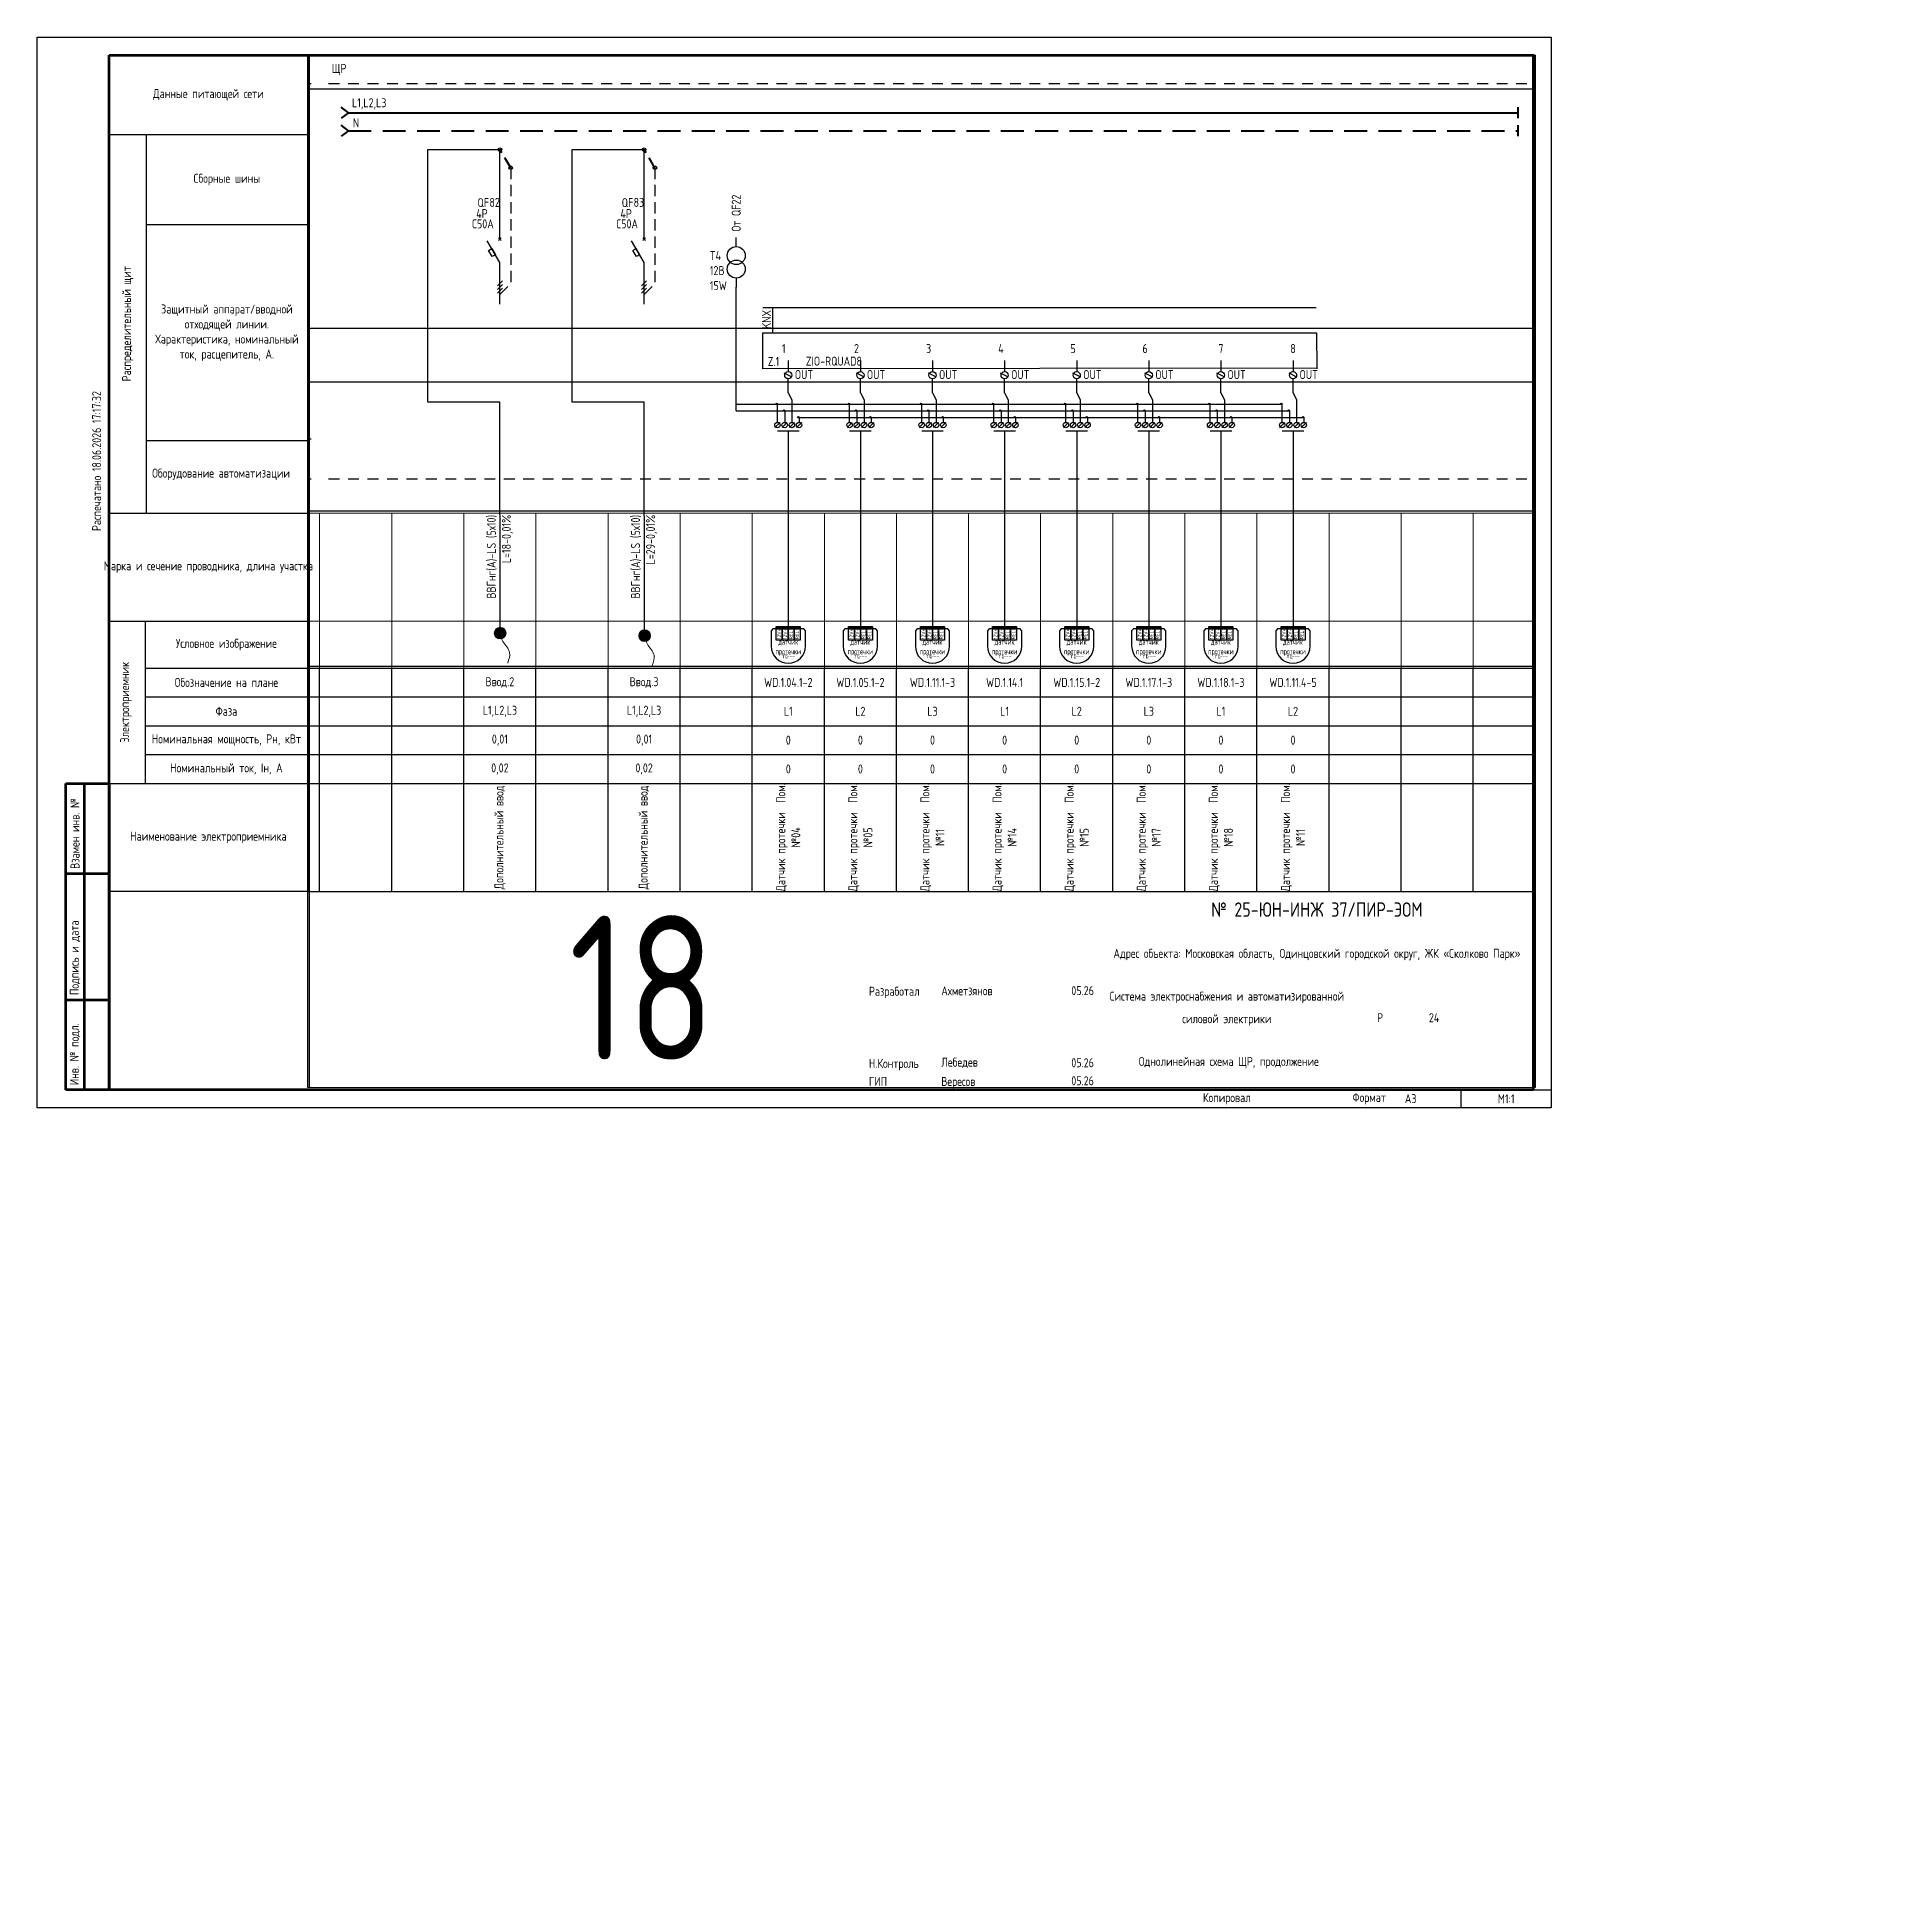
# Paper-space layout 'ЩР-1 (18)' of a CAD drawing. Header units: millimetres. Extents: x 0 to 513, y -218 to 297.
# The model-space entities are those that its viewports show. They can reach past a viewport. Long polylines and large blocks are cut down to what shows.
import ezdxf
from ezdxf.enums import TextEntityAlignment as Align

# ---------------------------------------------------------------- set-up
doc = ezdxf.new("R2010")
doc.units = ezdxf.units.MM
for name, pattern in [('HIDDEN2', [4.7625, 3.175, -1.5875]), ('JIS_02_0.7', [1.35, 0.75, -0.6]), ('Штрихштриховая', [10.936111, 5.291667, -2.116667, 1.411111, -2.116667])]:
    doc.linetypes.add(name, pattern=pattern)
for name, color, linetype in [('0 @ 1', 7, 'Continuous'), ('0 @ 5', 7, 'Continuous'), ('0_Рамка', 7, 'Continuous'), ('Нумерация QF', 7, 'Continuous')]:
    doc.layers.add(name, color=color, linetype=linetype)
doc.layers.add('0-Область подсчета', color=152, linetype='Continuous', plot=False, transparency=0.5)
doc.layers.add('0_UNC Defpoints ЭОМ', color=6, linetype='Continuous', plot=False)
doc.layers.add('Таблицы', color=7, linetype='Continuous', lineweight=13)
doc.styles.add('UNC_A', font='GOST2304A_0.ttf')
doc.styles.add('Unecom', font='GOST2304A_0.ttf', dxfattribs={"height": 2.5})
doc.styles.add('СПДС', font='isocpeur.ttf', dxfattribs={"width": 0.8, "height": 2.5})

psp = doc.layouts.new('ЩР-1 (18)')

# ---------------------------------------------------------------- texts
at = {"insert": (407.5, 2.5), "char_height": 2.5, "width": 25, "attachment_point": 5, "line_spacing_factor": 2, "style": 'Unecom'}
psp.add_mtext('М1:1', dxfattribs=at)

msp = doc.modelspace()

# ---------------------------------------------------------------- texts
at = {"lineweight": 25, "insert": (5953.409, 1529.09), "char_height": 2.5, "attachment_point": 4, "rotation": 90, "style": 'UNC_A'}
msp.add_mtext_dynamic_manual_height_columns('От QF22', width=22.04657, gutter_width=12.5, heights=[0], dxfattribs=at)
at = {"lineweight": 25, "insert": (5946.099, 1523.659), "char_height": 2.5, "attachment_point": 1, "style": 'UNC_A'}
msp.add_mtext_dynamic_manual_height_columns('T4\\P12B\\P15W', width=15.78709, gutter_width=12.5, heights=[0], dxfattribs=at)
at = {"color": 1, "insert": (5960.58, 1502.099), "char_height": 2.5, "attachment_point": 1, "rotation": 90, "style": 'UNC_A'}
msp.add_mtext_dynamic_manual_height_columns('KNX', width=3.09006, gutter_width=12.5, heights=[3.076], dxfattribs=at)
at = {"char_height": 2.5, "style": 'UNC_A'}
for s, width, insert, attachment_point in [('1', 4.98538, (5966.094, 1497.867), 1), ('2', 4.98538, (5986.094, 1497.867), 1), ('3', 4.98538, (6006.094, 1497.867), 1), ('4', 4.98538, (6026.094, 1497.867), 1), ('5', 4.98538, (6046.094, 1497.867), 1), ('6', 4.98538, (6066.094, 1497.867), 1), ('7', 4.98538, (6087.862, 1496.616), 5), ('8', 4.98538, (6107.862, 1496.616), 5), ('OUT', 4.67951, (5969.677, 1490.648), 1), ('OUT', 4.67951, (5989.677, 1490.648), 1), ('OUT', 4.67951, (6009.677, 1490.648), 1), ('OUT', 4.67951, (6029.677, 1490.648), 1), ('OUT', 4.67951, (6049.677, 1490.648), 1), ('OUT', 4.67951, (6069.677, 1490.648), 1), ('OUT', 4.67951, (6089.677, 1490.648), 1), ('OUT', 4.67951, (6109.677, 1490.648), 1)]:
    msp.add_mtext_dynamic_manual_height_columns(s, width=width, gutter_width=12.5, heights=[3.076], dxfattribs=dict(at, insert=insert, attachment_point=attachment_point))
at = {"color": 1, "insert": (5962.147, 1494.269), "char_height": 2.5, "attachment_point": 1, "style": 'Unecom'}
msp.add_mtext_dynamic_manual_height_columns('Z.1', width=11.00949, gutter_width=12.5, heights=[0], dxfattribs=at)
at = {"color": 1, "style": 'UNC_A'}
msp.add_attdef('ZIO-RQUAD8', (5972.713, 1491.867), '------', height=2.5, dxfattribs=at)
at = {"layer": 'Defpoints', "color": 6, "insert": (5907.024, 1339.307), "char_height": 40, "attachment_point": 1, "style": 'Unecom'}
msp.add_mtext_dynamic_manual_height_columns('18', width=99.92054, gutter_width=12.5, heights=[0], dxfattribs=at)
at = {"layer": 'Нумерация QF', "char_height": 2.5, "style": 'Unecom'}
for s, width, insert, attachment_point in [('ЩР', 13.62236, (5841.229, 1575.564), 1), ('82', 7.51, (5884.946, 1537.156), 4), ('83', 7.51, (5924.946, 1537.156), 4)]:
    msp.add_mtext_dynamic_manual_height_columns(s, width=width, gutter_width=12.5, heights=[0], dxfattribs=dict(at, insert=insert, attachment_point=attachment_point))

# ---------------------------------------------------------------- blocks, each defined once
blk = doc.blocks.new('*U51')
at = {"lineweight": 60, "ltscale": 10}
for p, q in [((20, 292), (415, 292)), ((20, 5), (20, 292)), ((415, 292), (415, 5)), ((8, 90), (20, 90)), ((8, 5), (8, 90)), ((13, 90), (13, 5)), ((20, 90), (20, 5)), ((20, 90), (20, 5)), ((8, 65), (20, 65)), ((8, 30), (20, 30)), ((20, 5), (8, 5)), ((415, 5), (20, 5))]:
    blk.add_line(p, q, dxfattribs=at)
at = {"layer": '0_UNC Defpoints ЭОМ', "ltscale": 10}
blk.add_lwpolyline([(420, 0), (0, 0), (0, 297), (420, 297)], close=True, dxfattribs=at)
at = {"layer": '0_UNC Defpoints ЭОМ', "lineweight": 30}
blk.add_lwpolyline([(395, 5), (420, 5), (420, 0), (395, 0)], close=True, dxfattribs=at)
at = {"char_height": 2.5, "attachment_point": 4, "rotation": 90, "style": 'Unecom'}
for s, insert, width in [('{\\fGOST type A|b0|i1|c204|p34; }Взамен инв. №', (10.5, 65), 25), (' Подпись и дата', (10.5, 30), 35), (' Инв. № подл.', (10.5, 5), 24.4187)]:
    blk.add_mtext(s, dxfattribs=dict(at, insert=insert, width=width))
at = {"style": 'Unecom'}
for s, insert, char_height, width, attachment_point, line_spacing_factor in [('№ 25-ЮН-ИНЖ 37/ПИР-ЭОМ', (355, 54.99), 4, 120, 5, 2), ('Адрес объекта: Московская область, Одинцовский городской округ, ЖК «Сколково Парк»', (355, 42.5), 2.5, 115, 5, 1.5), ('Разработал', (230.72, 31.98), 2.5, 20, 4, 2), ('Ахметзянов', (250.8, 32.46), 2.5, 19.9212, 4, 2), ('05.26', (290, 32.5), 2.5, 10, 5, 2), ('Система электроснабжения и автоматизированной силовой электрики', (330, 27.5), 2.5, 70, 5, 1.5), ('Р', (372.5, 25), 2.5, 15, 5, 2), ('Н.Контроль', (230.72, 11.98), 2.5, 20, 4, 2), ('Лебедев', (250.8, 12.46), 2.5, 19.9212, 4, 2), ('05.26', (290, 12.5), 2.5, 10, 5, 2), ('ГИП', (230.72, 7.32), 2.5, 20, 4, 2), ('Вересов', (250.8, 6.97), 2.5, 19.9212, 4, 2), ('05.26', (290, 7.5), 2.5, 10, 5, 2)]:
    blk.add_mtext(s, dxfattribs=dict(at, insert=insert, char_height=char_height, width=width, attachment_point=attachment_point, line_spacing_factor=line_spacing_factor))
at = {"char_height": 2.5, "attachment_point": 4, "style": 'Unecom'}
for s, insert, width in [('Формат  ', (364.85, 2.55), 50), ('\\pi1; ', (250, -133.18), 20), ('\\pi1; ', (250, -133.18), 20), ('\\pi1; ', (250, -133.18), 20), ('\\pi1; ', (512.53, -218.32), 20), ('\\pi1; ', (512.53, -218.32), 20), ('\\pi1; ', (512.53, -218.32), 20)]:
    blk.add_mtext(s, dxfattribs=dict(at, insert=insert, width=width))
at = {"style": 'Unecom'}
blk.add_attdef('ЛИСТ_№', text='', height=2.5, dxfattribs=at).set_placement((387.5, 25), align=Align.MIDDLE_CENTER)
blk.add_attdef('КОЛ-ВО_ЛИСТОВ', text='', height=2.5, dxfattribs=at).set_placement((404.71, 23.69), align=Align.CENTER)
blk.add_attdef('ОПИСАНИЕ_ЛИСТА_001', (325.82, 11.28), '', height=2.5, dxfattribs=at)
at = {"style": 'Unecom', "flags": 8}
blk.add_attdef('ФОРМАТ_БУМАГИ', (379.38, 1.29), '', height=2.5, dxfattribs=at)
at = {"layer": '0_Рамка', "style": 'СПДС', "width": 0.8}
blk.add_text('Распечатано 18.06.2026 17:17:32', height=2.5, rotation=90, dxfattribs=at).set_placement((16.5, 160), align=Align.MIDDLE_LEFT)
at = {"layer": 'Defpoints', "insert": (330, 2.5), "char_height": 2.5, "width": 70, "attachment_point": 5, "style": 'Unecom'}
blk.add_mtext('Копировал', dxfattribs=at)
blk = doc.blocks.new('_Боковик_схема Юником')
at = {"color": 0, "lineweight": -2, "ltscale": 3}
blk.add_lwpolyline([(0, 232), (55, 232), (55, 0), (0, 0)], close=True, dxfattribs=at)
for points in [[(0, 210), (55, 210), (55, 125), (10.26, 125)], [(10.26, 210), (10.26, 105)], [(10.26, 185), (55, 185)], [(0, 105), (55, 105)], [(0, 75), (55, 75)], [(10, 75), (10, 30)], [(10, 62), (51.77, 62)], [(10, 62), (55, 62)], [(10, 54), (55, 54)], [(10, 46), (55, 46)], [(10, 38), (55, 38)], [(0, 30), (55, 30)]]:
    blk.add_lwpolyline(points, dxfattribs=at)
at = {"color": 0, "lineweight": -2, "char_height": 2.5, "attachment_point": 5, "style": 'Unecom'}
for s, insert, width in [('Данные питающей сети', (27.5, 221), 55), ('Сборные шины', (32.63, 197.5), 44.7356), ('Защитный аппарат/вводной отходящей линии.\\PХарактеристика, номинальный ток, расцепитель, А.', (32.63, 155), 44.7356), ('Оборудование автоматизации', (31.02, 115.72), 37.8835), ('Марка и сечение проводника, длина участка', (27.5, 90), 55), ('Условное изображение', (32.5, 68.5), 45), ('Обозначение на плане', (32.5, 58), 45), ('Фаза', (32.5, 50), 45), ('Номинальная мощность, Рн, кВт', (32.5, 42), 45), ('Номинальный ток, Iн, А', (32.5, 34), 45), ('Наименование электроприемника', (27.5, 15), 55)]:
    blk.add_mtext(s, dxfattribs=dict(at, insert=insert, width=width))
at = {"color": 0, "lineweight": -2, "char_height": 2.5, "attachment_point": 5, "rotation": 90, "style": 'Unecom'}
for s, insert, width in [('Распределительный щит', (5.13, 157.5), 105), ('Электроприемник', (4.61, 52.5), 45)]:
    blk.add_mtext(s, dxfattribs=dict(at, insert=insert, width=width))
blk = doc.blocks.new('*T29')
at = {"transparency": 16777216}
for p, q in [((0, 0), (0, 62)), ((0, 62), (7822.86, 62)), ((20, 0), (20, 62)), ((40, 0), (40, 62)), ((60, 0), (60, 62)), ((80, 0), (80, 62)), ((100, 0), (100, 62)), ((120, 0), (120, 62)), ((140, 0), (140, 62)), ((160, 0), (160, 62)), ((180, 0), (180, 62)), ((200, 0), (200, 62)), ((220, 0), (220, 62)), ((240, 0), (240, 62)), ((260, 0), (260, 62)), ((280, 0), (280, 62)), ((300, 0), (300, 62)), ((320, 0), (320, 62)), ((340, 0), (340, 62)), ((360, 0), (360, 62)), ((380, 0), (380, 62)), ((400, 0), (400, 62)), ((420, 0), (420, 62)), ((440, 0), (440, 62)), ((460, 0), (460, 62)), ((480, 0), (480, 62)), ((500, 0), (500, 62)), ((520, 0), (520, 62)), ((540, 0), (540, 62)), ((560, 0), (560, 62)), ((580, 0), (580, 62)), ((600, 0), (600, 62)), ((620, 0), (620, 62)), ((640, 0), (640, 62)), ((660, 0), (660, 62)), ((680, 0), (680, 62)), ((700, 0), (700, 62)), ((720, 0), (720, 62)), ((740, 0), (740, 62)), ((760, 0), (760, 62)), ((780, 0), (780, 62)), ((800, 0), (800, 62)), ((820, 0), (820, 62)), ((840, 0), (840, 62)), ((860, 0), (860, 62)), ((880, 0), (880, 62)), ((900, 0), (900, 62)), ((920, 0), (920, 62)), ((940, 0), (940, 62)), ((960, 0), (960, 62)), ((980, 0), (980, 62)), ((1000, 0), (1000, 62)), ((1020, 0), (1020, 62)), ((1040, 0), (1040, 62)), ((1060, 0), (1060, 62)), ((1080, 0), (1080, 62)), ((1100, 0), (1100, 62)), ((1120, 0), (1120, 62)), ((1140, 0), (1140, 62)), ((1160, 0), (1160, 62)), ((1180, 0), (1180, 62)), ((1200, 0), (1200, 62)), ((1220, 0), (1220, 62)), ((1240, 0), (1240, 62)), ((1260, 0), (1260, 62)), ((1280, 0), (1280, 62)), ((1300, 0), (1300, 62)), ((1320, 0), (1320, 62)), ((1340, 0), (1340, 62)), ((1360, 0), (1360, 62)), ((1380, 0), (1380, 62)), ((1400, 0), (1400, 62)), ((1420, 0), (1420, 62)), ((1440, 0), (1440, 62)), ((1460, 0), (1460, 62)), ((1480, 0), (1480, 62)), ((1500, 0), (1500, 62)), ((1520, 0), (1520, 62)), ((1540, 0), (1540, 62)), ((1560, 0), (1560, 62)), ((1580, 0), (1580, 62)), ((1600, 0), (1600, 62)), ((1620, 0), (1620, 62)), ((1640, 0), (1640, 62)), ((1660, 0), (1660, 62)), ((1680, 0), (1680, 62)), ((1700, 0), (1700, 62)), ((1720, 0), (1720, 62)), ((1740, 0), (1740, 62)), ((1760, 0), (1760, 62)), ((1780, 0), (1780, 62)), ((1800, 0), (1800, 62)), ((1820, 0), (1820, 62)), ((1840, 0), (1840, 62)), ((1860, 0), (1860, 62)), ((1880, 0), (1880, 62)), ((1900, 0), (1900, 62)), ((1920, 0), (1920, 62)), ((1940, 0), (1940, 62)), ((1960, 0), (1960, 62)), ((1980, 0), (1980, 62)), ((2000, 0), (2000, 62)), ((2020, 0), (2020, 62)), ((2040, 0), (2040, 62)), ((2060, 0), (2060, 62)), ((2080, 0), (2080, 62)), ((2100, 0), (2100, 62)), ((2120, 0), (2120, 62)), ((2140, 0), (2140, 62)), ((2160, 0), (2160, 62)), ((2180, 0), (2180, 62)), ((2200, 0), (2200, 62)), ((2220, 0), (2220, 62)), ((2240, 0), (2240, 62)), ((2260, 0), (2260, 62)), ((2280, 0), (2280, 62)), ((2300, 0), (2300, 62)), ((2320, 0), (2320, 62)), ((2340, 0), (2340, 62)), ((2360, 0), (2360, 62)), ((2380, 0), (2380, 62)), ((2400, 0), (2400, 62)), ((2420, 0), (2420, 62)), ((2440, 0), (2440, 62)), ((2460, 0), (2460, 62)), ((2480, 0), (2480, 62)), ((2500, 0), (2500, 62)), ((2520, 0), (2520, 62)), ((2540, 0), (2540, 62)), ((2560, 0), (2560, 62)), ((2580, 0), (2580, 62)), ((2600, 0), (2600, 62)), ((2620, 0), (2620, 62)), ((2640, 0), (2640, 62)), ((2660, 0), (2660, 62)), ((2680, 0), (2680, 62)), ((2700, 0), (2700, 62)), ((2720, 0), (2720, 62)), ((2740, 0), (2740, 62)), ((2760, 0), (2760, 62)), ((2780, 0), (2780, 62)), ((2800, 0), (2800, 62)), ((2820, 0), (2820, 62)), ((2840, 0), (2840, 62)), ((2860, 0), (2860, 62)), ((2880, 0), (2880, 62)), ((2900, 0), (2900, 62)), ((2920, 0), (2920, 62)), ((2940, 0), (2940, 62)), ((2960, 0), (2960, 62)), ((2980, 0), (2980, 62)), ((3000, 0), (3000, 62)), ((3020, 0), (3020, 62)), ((3040, 0), (3040, 62)), ((3060, 0), (3060, 62)), ((3080, 0), (3080, 62)), ((3100, 0), (3100, 62)), ((3120, 0), (3120, 62)), ((3140, 0), (3140, 62)), ((3160, 0), (3160, 62)), ((3180, 0), (3180, 62)), ((3200, 0), (3200, 62)), ((3220, 0), (3220, 62)), ((3240, 0), (3240, 62)), ((3260, 0), (3260, 62)), ((3280, 0), (3280, 62)), ((3300, 0), (3300, 62)), ((3320, 0), (3320, 62)), ((3340, 0), (3340, 62)), ((3360, 0), (3360, 62)), ((3380, 0), (3380, 62)), ((3400, 0), (3400, 62)), ((3420, 0), (3420, 62)), ((3440, 0), (3440, 62)), ((3460, 0), (3460, 62)), ((3480, 0), (3480, 62)), ((3500, 0), (3500, 62)), ((3520, 0), (3520, 62)), ((3540, 0), (3540, 62)), ((3560, 0), (3560, 62)), ((3580, 0), (3580, 62)), ((3600, 0), (3600, 62)), ((3620, 0), (3620, 62)), ((3640, 0), (3640, 62)), ((3660, 0), (3660, 62)), ((3680, 0), (3680, 62)), ((3700, 0), (3700, 62)), ((3720, 0), (3720, 62)), ((3740, 0), (3740, 62)), ((3760, 0), (3760, 62)), ((3780, 0), (3780, 62)), ((3800, 0), (3800, 62)), ((3820, 0), (3820, 62)), ((3840, 0), (3840, 62)), ((3860, 0), (3860, 62)), ((3880, 0), (3880, 62)), ((3900, 0), (3900, 62)), ((3920, 0), (3920, 62)), ((3940, 0), (3940, 62)), ((3960, 0), (3960, 62)), ((3980, 0), (3980, 62)), ((4000, 0), (4000, 62)), ((4020, 0), (4020, 62)), ((4040, 0), (4040, 62)), ((4060, 0), (4060, 62)), ((4080, 0), (4080, 62)), ((4100, 0), (4100, 62)), ((4120, 0), (4120, 62)), ((4140, 0), (4140, 62)), ((4160, 0), (4160, 62)), ((4180, 0), (4180, 62)), ((4200, 0), (4200, 62)), ((4220, 0), (4220, 62)), ((4240, 0), (4240, 62)), ((4260, 0), (4260, 62)), ((4280, 0), (4280, 62)), ((4300, 0), (4300, 62)), ((4320, 0), (4320, 62)), ((4340, 0), (4340, 62)), ((4360, 0), (4360, 62)), ((4380, 0), (4380, 62)), ((4400, 0), (4400, 62)), ((4420, 0), (4420, 62)), ((4440, 0), (4440, 62)), ((4460, 0), (4460, 62)), ((4480, 0), (4480, 62)), ((4500, 0), (4500, 62)), ((4520, 0), (4520, 62)), ((4540, 0), (4540, 62)), ((4560, 0), (4560, 62)), ((4580, 0), (4580, 62)), ((4600, 0), (4600, 62)), ((4620, 0), (4620, 62)), ((4640, 0), (4640, 62)), ((4660, 0), (4660, 62)), ((4682.86, 0), (4682.86, 62)), ((4702.86, 0), (4702.86, 62)), ((4722.86, 0), (4722.86, 62)), ((4742.86, 0), (4742.86, 62)), ((4762.86, 0), (4762.86, 62)), ((4782.86, 0), (4782.86, 62)), ((4802.86, 0), (4802.86, 62)), ((4822.86, 0), (4822.86, 62)), ((4842.86, 0), (4842.86, 62)), ((4862.86, 0), (4862.86, 62)), ((4882.86, 0), (4882.86, 62)), ((4902.86, 0), (4902.86, 62)), ((4922.86, 0), (4922.86, 62)), ((4942.86, 0), (4942.86, 62)), ((4962.86, 0), (4962.86, 62)), ((4982.86, 0), (4982.86, 62)), ((5002.86, 0), (5002.86, 62)), ((5022.86, 0), (5022.86, 62)), ((5042.86, 0), (5042.86, 62)), ((5062.86, 0), (5062.86, 62)), ((5082.86, 0), (5082.86, 62)), ((5102.86, 0), (5102.86, 62)), ((5122.86, 0), (5122.86, 62)), ((5142.86, 0), (5142.86, 62)), ((5162.86, 0), (5162.86, 62)), ((5182.86, 0), (5182.86, 62)), ((5202.86, 0), (5202.86, 62)), ((5222.86, 0), (5222.86, 62)), ((5242.86, 0), (5242.86, 62)), ((5262.86, 0), (5262.86, 62)), ((5282.86, 0), (5282.86, 62)), ((5302.86, 0), (5302.86, 62)), ((5322.86, 0), (5322.86, 62)), ((5342.86, 0), (5342.86, 62)), ((5362.86, 0), (5362.86, 62)), ((5382.86, 0), (5382.86, 62)), ((5402.86, 0), (5402.86, 62)), ((5422.86, 0), (5422.86, 62)), ((5442.86, 0), (5442.86, 62)), ((5462.86, 0), (5462.86, 62)), ((5482.86, 0), (5482.86, 62)), ((5502.86, 0), (5502.86, 62)), ((5522.86, 0), (5522.86, 62)), ((5542.86, 0), (5542.86, 62)), ((5562.86, 0), (5562.86, 62)), ((5582.86, 0), (5582.86, 62)), ((5602.86, 0), (5602.86, 62)), ((5622.86, 0), (5622.86, 62)), ((5642.86, 0), (5642.86, 62)), ((5662.86, 0), (5662.86, 62)), ((5682.86, 0), (5682.86, 62)), ((5702.86, 0), (5702.86, 62)), ((5722.86, 0), (5722.86, 62)), ((5742.86, 0), (5742.86, 62)), ((5762.86, 0), (5762.86, 62)), ((5782.86, 0), (5782.86, 62)), ((5802.86, 0), (5802.86, 62)), ((5822.86, 0), (5822.86, 62)), ((5842.86, 0), (5842.86, 62)), ((5862.86, 0), (5862.86, 62)), ((5882.86, 0), (5882.86, 62)), ((5902.86, 0), (5902.86, 62)), ((5922.86, 0), (5922.86, 62)), ((5942.86, 0), (5942.86, 62)), ((5962.86, 0), (5962.86, 62)), ((5982.86, 0), (5982.86, 62)), ((6002.86, 0), (6002.86, 62)), ((6022.86, 0), (6022.86, 62)), ((6042.86, 0), (6042.86, 62)), ((6062.86, 0), (6062.86, 62)), ((6082.86, 0), (6082.86, 62)), ((6102.86, 0), (6102.86, 62)), ((6122.86, 0), (6122.86, 62)), ((6142.86, 0), (6142.86, 62)), ((6162.86, 0), (6162.86, 62)), ((6182.86, 0), (6182.86, 62)), ((6202.86, 0), (6202.86, 62)), ((6222.86, 0), (6222.86, 62)), ((6242.86, 0), (6242.86, 62)), ((6262.86, 0), (6262.86, 62)), ((6282.86, 0), (6282.86, 62)), ((6302.86, 0), (6302.86, 62)), ((6322.86, 0), (6322.86, 62)), ((6342.86, 0), (6342.86, 62)), ((6362.86, 0), (6362.86, 62)), ((6382.86, 0), (6382.86, 62)), ((6402.86, 0), (6402.86, 62)), ((6422.86, 0), (6422.86, 62)), ((6442.86, 0), (6442.86, 62)), ((6462.86, 0), (6462.86, 62)), ((6482.86, 0), (6482.86, 62)), ((6502.86, 0), (6502.86, 62)), ((6522.86, 0), (6522.86, 62)), ((6542.86, 0), (6542.86, 62)), ((6562.86, 0), (6562.86, 62)), ((6582.86, 0), (6582.86, 62)), ((6602.86, 0), (6602.86, 62)), ((6622.86, 0), (6622.86, 62)), ((6642.86, 0), (6642.86, 62)), ((6662.86, 0), (6662.86, 62)), ((6682.86, 0), (6682.86, 62)), ((6702.86, 0), (6702.86, 62)), ((6722.86, 0), (6722.86, 62)), ((6742.86, 0), (6742.86, 62)), ((6762.86, 0), (6762.86, 62)), ((6782.86, 0), (6782.86, 62)), ((6802.86, 0), (6802.86, 62)), ((6822.86, 0), (6822.86, 62)), ((6842.86, 0), (6842.86, 62)), ((6862.86, 0), (6862.86, 62)), ((6882.86, 0), (6882.86, 62)), ((6902.86, 0), (6902.86, 62)), ((6922.86, 0), (6922.86, 62)), ((6942.86, 0), (6942.86, 62)), ((6962.86, 0), (6962.86, 62)), ((6982.86, 0), (6982.86, 62)), ((7002.86, 0), (7002.86, 62)), ((7022.86, 0), (7022.86, 62)), ((7042.86, 0), (7042.86, 62)), ((7062.86, 0), (7062.86, 62)), ((7082.86, 0), (7082.86, 62)), ((7102.86, 0), (7102.86, 62)), ((7122.86, 0), (7122.86, 62)), ((7142.86, 0), (7142.86, 62)), ((7162.86, 0), (7162.86, 62)), ((7182.86, 0), (7182.86, 62)), ((7202.86, 0), (7202.86, 62)), ((7222.86, 0), (7222.86, 62)), ((7242.86, 0), (7242.86, 62)), ((7262.86, 0), (7262.86, 62)), ((7282.86, 0), (7282.86, 62)), ((7302.86, 0), (7302.86, 62)), ((7322.86, 0), (7322.86, 62)), ((7342.86, 0), (7342.86, 62)), ((7362.86, 0), (7362.86, 62)), ((7382.86, 0), (7382.86, 62)), ((7402.86, 0), (7402.86, 62)), ((7422.86, 0), (7422.86, 62)), ((7442.86, 0), (7442.86, 62)), ((7462.86, 0), (7462.86, 62)), ((7482.86, 0), (7482.86, 62)), ((7502.86, 0), (7502.86, 62)), ((7522.86, 0), (7522.86, 62)), ((7542.86, 0), (7542.86, 62)), ((7562.86, 0), (7562.86, 62)), ((7582.86, 0), (7582.86, 62)), ((7602.86, 0), (7602.86, 62)), ((7622.86, 0), (7622.86, 62)), ((7642.86, 0), (7642.86, 62)), ((7662.86, 0), (7662.86, 62)), ((7682.86, 0), (7682.86, 62)), ((7702.86, 0), (7702.86, 62)), ((7722.86, 0), (7722.86, 62)), ((7742.86, 0), (7742.86, 62)), ((7762.86, 0), (7762.86, 62)), ((7782.86, 0), (7782.86, 62)), ((7802.86, 0), (7802.86, 62)), ((7822.86, 0), (7822.86, 62)), ((0, 54), (7822.86, 54)), ((0, 46), (7822.86, 46)), ((0, 38), (7822.86, 38)), ((0, 30), (7822.86, 30)), ((0, 0), (7822.86, 0))]:
    blk.add_line(p, q, dxfattribs=at)
at = {"layer": 'Defpoints', "color": 8, "linetype": 'ByBlock', "lineweight": 0, "transparency": 16777216}
for p, q in [((0, 62), (0, 105)), ((0, 105), (8066.19, 105)), ((20, 62), (20, 105)), ((40, 62), (40, 105)), ((60, 62), (60, 105)), ((80, 62), (80, 105)), ((100, 62), (100, 105)), ((120, 62), (120, 105)), ((140, 62), (140, 105)), ((160, 62), (160, 105)), ((180, 62), (180, 105)), ((200, 62), (200, 105)), ((220, 62), (220, 105)), ((240, 62), (240, 105)), ((260, 62), (260, 105)), ((280, 62), (280, 105)), ((300, 62), (300, 105)), ((320, 62), (320, 105)), ((340, 62), (340, 105)), ((360, 62), (360, 105)), ((380, 62), (380, 105)), ((400, 62), (400, 105)), ((420, 62), (420, 105)), ((440, 62), (440, 105)), ((460, 62), (460, 105)), ((480, 62), (480, 105)), ((500, 62), (500, 105)), ((520, 62), (520, 105)), ((540, 62), (540, 105)), ((560, 62), (560, 105)), ((580, 62), (580, 105)), ((600, 62), (600, 105)), ((620, 62), (620, 105)), ((640, 62), (640, 105)), ((660, 62), (660, 105)), ((680, 62), (680, 105)), ((700, 62), (700, 105)), ((720, 62), (720, 105)), ((740, 62), (740, 105)), ((760, 62), (760, 105)), ((780, 62), (780, 105)), ((800, 62), (800, 105)), ((820, 62), (820, 105)), ((840, 62), (840, 105)), ((860, 62), (860, 105)), ((880, 62), (880, 105)), ((900, 62), (900, 105)), ((920, 62), (920, 105)), ((940, 62), (940, 105)), ((960, 62), (960, 105)), ((980, 62), (980, 105)), ((1000, 62), (1000, 105)), ((1020, 62), (1020, 105)), ((1040, 62), (1040, 105)), ((1060, 62), (1060, 105)), ((1080, 62), (1080, 105)), ((1100, 62), (1100, 105)), ((1120, 62), (1120, 105)), ((1140, 62), (1140, 105)), ((1160, 62), (1160, 105)), ((1180, 62), (1180, 105)), ((1200, 62), (1200, 105)), ((1220, 62), (1220, 105)), ((1240, 62), (1240, 105)), ((1260, 62), (1260, 105)), ((1280, 62), (1280, 105)), ((1300, 62), (1300, 105)), ((1320, 62), (1320, 105)), ((1340, 62), (1340, 105)), ((1360, 62), (1360, 105)), ((1380, 62), (1380, 105)), ((1400, 62), (1400, 105)), ((1420, 62), (1420, 105)), ((1440, 62), (1440, 105)), ((1460, 62), (1460, 105)), ((1480, 62), (1480, 105)), ((1500, 62), (1500, 105)), ((1520, 62), (1520, 105)), ((1540, 62), (1540, 105)), ((1560, 62), (1560, 105)), ((1580, 62), (1580, 105)), ((1600, 62), (1600, 105)), ((1620, 62), (1620, 105)), ((1640, 62), (1640, 105)), ((1660, 62), (1660, 105)), ((1680, 62), (1680, 105)), ((1700, 62), (1700, 105)), ((1720, 62), (1720, 105)), ((1740, 62), (1740, 105)), ((1760, 62), (1760, 105)), ((1780, 62), (1780, 105)), ((1800, 62), (1800, 105)), ((1820, 62), (1820, 105)), ((1840, 62), (1840, 105)), ((1860, 62), (1860, 105)), ((1880, 62), (1880, 105)), ((1900, 62), (1900, 105)), ((1920, 62), (1920, 105)), ((1940, 62), (1940, 105)), ((1960, 62), (1960, 105)), ((1980, 62), (1980, 105)), ((2000, 62), (2000, 105)), ((2020, 62), (2020, 105)), ((2040, 62), (2040, 105)), ((2060, 62), (2060, 105)), ((2080, 62), (2080, 105)), ((2100, 62), (2100, 105)), ((2120, 62), (2120, 105)), ((2140, 62), (2140, 105)), ((2160, 62), (2160, 105)), ((2180, 62), (2180, 105)), ((2200, 62), (2200, 105)), ((2220, 62), (2220, 105)), ((2240, 62), (2240, 105)), ((2260, 62), (2260, 105)), ((2280, 62), (2280, 105)), ((2300, 62), (2300, 105)), ((2320, 62), (2320, 105)), ((2340, 62), (2340, 105)), ((2360, 62), (2360, 105)), ((2380, 62), (2380, 105)), ((2400, 62), (2400, 105)), ((2420, 62), (2420, 105)), ((2440, 62), (2440, 105)), ((2460, 62), (2460, 105)), ((2480, 62), (2480, 105)), ((2500, 62), (2500, 105)), ((2520, 62), (2520, 105)), ((2540, 62), (2540, 105)), ((2560, 62), (2560, 105)), ((2580, 62), (2580, 105)), ((2600, 62), (2600, 105)), ((2620, 62), (2620, 105)), ((2640, 62), (2640, 105)), ((2660, 62), (2660, 105)), ((2680, 62), (2680, 105)), ((2700, 62), (2700, 105)), ((2720, 62), (2720, 105)), ((2740, 62), (2740, 105)), ((2760, 62), (2760, 105)), ((2780, 62), (2780, 105)), ((2800, 62), (2800, 105)), ((2820, 62), (2820, 105)), ((2840, 62), (2840, 105)), ((2860, 62), (2860, 105)), ((2880, 62), (2880, 105)), ((2900, 62), (2900, 105)), ((2920, 62), (2920, 105)), ((2940, 62), (2940, 105)), ((2960, 62), (2960, 105)), ((2980, 62), (2980, 105)), ((3000, 62), (3000, 105)), ((3020, 62), (3020, 105)), ((3040, 62), (3040, 105)), ((3060, 62), (3060, 105)), ((3080, 62), (3080, 105)), ((3100, 62), (3100, 105)), ((3120, 62), (3120, 105)), ((3140, 62), (3140, 105)), ((3160, 62), (3160, 105)), ((3180, 62), (3180, 105)), ((3200, 62), (3200, 105)), ((3220, 62), (3220, 105)), ((3240, 62), (3240, 105)), ((3260, 62), (3260, 105)), ((3280, 62), (3280, 105)), ((3300, 62), (3300, 105)), ((3320, 62), (3320, 105)), ((3340, 62), (3340, 105)), ((3360, 62), (3360, 105)), ((3380, 62), (3380, 105)), ((3400, 62), (3400, 105)), ((3420, 62), (3420, 105)), ((3440, 62), (3440, 105)), ((3460, 62), (3460, 105)), ((3480, 62), (3480, 105)), ((3500, 62), (3500, 105)), ((3520, 62), (3520, 105)), ((3540, 62), (3540, 105)), ((3560, 62), (3560, 105)), ((3580, 62), (3580, 105)), ((3600, 62), (3600, 105)), ((3620, 62), (3620, 105)), ((3640, 62), (3640, 105)), ((3660, 62), (3660, 105)), ((3680, 62), (3680, 105)), ((3700, 62), (3700, 105)), ((3720, 62), (3720, 105)), ((3740, 62), (3740, 105)), ((3760, 62), (3760, 105)), ((3780, 62), (3780, 105)), ((3800, 62), (3800, 105)), ((3820, 62), (3820, 105)), ((3840, 62), (3840, 105)), ((3860, 62), (3860, 105)), ((3880, 62), (3880, 105)), ((3900, 62), (3900, 105)), ((3920, 62), (3920, 105)), ((3940, 62), (3940, 105)), ((3960, 62), (3960, 105)), ((3980, 62), (3980, 105)), ((4000, 62), (4000, 105)), ((4020, 62), (4020, 105)), ((4040, 62), (4040, 105)), ((4060, 62), (4060, 105)), ((4080, 62), (4080, 105)), ((4100, 62), (4100, 105)), ((4120, 62), (4120, 105)), ((4140, 62), (4140, 105)), ((4160, 62), (4160, 105)), ((4180, 62), (4180, 105)), ((4200, 62), (4200, 105)), ((4220, 62), (4220, 105)), ((4240, 62), (4240, 105)), ((4260, 62), (4260, 105)), ((4280, 62), (4280, 105)), ((4300, 62), (4300, 105)), ((4320, 62), (4320, 105)), ((4340, 62), (4340, 105)), ((4360, 62), (4360, 105)), ((4380, 62), (4380, 105)), ((4400, 62), (4400, 105)), ((4420, 62), (4420, 105)), ((4440, 62), (4440, 105)), ((4460, 62), (4460, 105)), ((4480, 62), (4480, 105)), ((4500, 62), (4500, 105)), ((4520, 62), (4520, 105)), ((4540, 62), (4540, 105)), ((4560, 62), (4560, 105)), ((4580, 62), (4580, 105)), ((4600, 62), (4600, 105)), ((4620, 62), (4620, 105)), ((4640, 62), (4640, 105)), ((4660, 62), (4660, 105)), ((4682.86, 62), (4682.86, 105)), ((4702.86, 62), (4702.86, 105)), ((4722.86, 62), (4722.86, 105)), ((4742.86, 62), (4742.86, 105)), ((4762.86, 62), (4762.86, 105)), ((4782.86, 62), (4782.86, 105)), ((4802.86, 62), (4802.86, 105)), ((4822.86, 62), (4822.86, 105)), ((4842.86, 62), (4842.86, 105)), ((4862.86, 62), (4862.86, 105)), ((4882.86, 62), (4882.86, 105)), ((4902.86, 62), (4902.86, 105)), ((4922.86, 62), (4922.86, 105)), ((4942.86, 62), (4942.86, 105)), ((4962.86, 62), (4962.86, 105)), ((4982.86, 62), (4982.86, 105)), ((5002.86, 62), (5002.86, 105)), ((5022.86, 62), (5022.86, 105)), ((5042.86, 62), (5042.86, 105)), ((5062.86, 62), (5062.86, 105)), ((5082.86, 62), (5082.86, 105)), ((5102.86, 62), (5102.86, 105)), ((5122.86, 62), (5122.86, 105)), ((5142.86, 62), (5142.86, 105)), ((5162.86, 62), (5162.86, 105)), ((5182.86, 62), (5182.86, 105)), ((5202.86, 62), (5202.86, 105)), ((5222.86, 62), (5222.86, 105)), ((5242.86, 62), (5242.86, 105)), ((5262.86, 62), (5262.86, 105)), ((5282.86, 62), (5282.86, 105)), ((5302.86, 62), (5302.86, 105)), ((5322.86, 62), (5322.86, 105)), ((5342.86, 62), (5342.86, 105)), ((5362.86, 62), (5362.86, 105)), ((5382.86, 62), (5382.86, 105)), ((5402.86, 62), (5402.86, 105)), ((5422.86, 62), (5422.86, 105)), ((5442.86, 62), (5442.86, 105)), ((5462.86, 62), (5462.86, 105)), ((5482.86, 62), (5482.86, 105)), ((5502.86, 62), (5502.86, 105)), ((5522.86, 62), (5522.86, 105)), ((5542.86, 62), (5542.86, 105)), ((5562.86, 62), (5562.86, 105)), ((5582.86, 62), (5582.86, 105)), ((5602.86, 62), (5602.86, 105)), ((5622.86, 62), (5622.86, 105)), ((5642.86, 62), (5642.86, 105)), ((5662.86, 62), (5662.86, 105)), ((5682.86, 62), (5682.86, 105)), ((5702.86, 62), (5702.86, 105)), ((5722.86, 62), (5722.86, 105)), ((5742.86, 62), (5742.86, 105)), ((5762.86, 62), (5762.86, 105)), ((5782.86, 62), (5782.86, 105)), ((5802.86, 62), (5802.86, 105)), ((5822.86, 62), (5822.86, 105)), ((5842.86, 62), (5842.86, 105)), ((5862.86, 62), (5862.86, 105)), ((5882.86, 62), (5882.86, 105)), ((5902.86, 62), (5902.86, 105)), ((5922.86, 62), (5922.86, 105)), ((5942.86, 62), (5942.86, 105)), ((5962.86, 62), (5962.86, 105)), ((5982.86, 62), (5982.86, 105)), ((6002.86, 62), (6002.86, 105)), ((6022.86, 62), (6022.86, 105)), ((6042.86, 62), (6042.86, 105)), ((6062.86, 62), (6062.86, 105)), ((6082.86, 62), (6082.86, 105)), ((6102.86, 62), (6102.86, 105)), ((6122.86, 62), (6122.86, 105)), ((6142.86, 62), (6142.86, 105)), ((6162.86, 62), (6162.86, 105)), ((6182.86, 62), (6182.86, 105)), ((6202.86, 62), (6202.86, 105)), ((6222.86, 62), (6222.86, 105)), ((6242.86, 62), (6242.86, 105)), ((6262.86, 62), (6262.86, 105)), ((6282.86, 62), (6282.86, 105)), ((6302.86, 62), (6302.86, 105)), ((6322.86, 62), (6322.86, 105)), ((6342.86, 62), (6342.86, 105)), ((6362.86, 62), (6362.86, 105)), ((6382.86, 62), (6382.86, 105)), ((6402.86, 62), (6402.86, 105)), ((6422.86, 62), (6422.86, 105)), ((6442.86, 62), (6442.86, 105)), ((6462.86, 62), (6462.86, 105)), ((6482.86, 62), (6482.86, 105)), ((6502.86, 62), (6502.86, 105)), ((6522.86, 62), (6522.86, 105)), ((6542.86, 62), (6542.86, 105)), ((6562.86, 62), (6562.86, 105)), ((6582.86, 62), (6582.86, 105)), ((6602.86, 62), (6602.86, 105)), ((6622.86, 62), (6622.86, 105)), ((6642.86, 62), (6642.86, 105)), ((6662.86, 62), (6662.86, 105)), ((6682.86, 62), (6682.86, 105)), ((6702.86, 62), (6702.86, 105)), ((6722.86, 62), (6722.86, 105)), ((6742.86, 62), (6742.86, 105)), ((6762.86, 62), (6762.86, 105)), ((6782.86, 62), (6782.86, 105)), ((6802.86, 62), (6802.86, 105)), ((6822.86, 62), (6822.86, 105)), ((6842.86, 62), (6842.86, 105)), ((6862.86, 62), (6862.86, 105)), ((6882.86, 62), (6882.86, 105)), ((6902.86, 62), (6902.86, 105)), ((6922.86, 62), (6922.86, 105)), ((6942.86, 62), (6942.86, 105)), ((6962.86, 62), (6962.86, 105)), ((6982.86, 62), (6982.86, 105)), ((7002.86, 62), (7002.86, 105)), ((7022.86, 62), (7022.86, 105)), ((7042.86, 62), (7042.86, 105)), ((7062.86, 62), (7062.86, 105)), ((7082.86, 62), (7082.86, 105)), ((7102.86, 62), (7102.86, 105)), ((7122.86, 62), (7122.86, 105)), ((7142.86, 62), (7142.86, 105)), ((7162.86, 62), (7162.86, 105)), ((7182.86, 62), (7182.86, 105)), ((7202.86, 62), (7202.86, 105)), ((7222.86, 62), (7222.86, 105)), ((7242.86, 62), (7242.86, 105)), ((7262.86, 62), (7262.86, 105)), ((7282.86, 62), (7282.86, 105)), ((7302.86, 62), (7302.86, 105)), ((7322.86, 62), (7322.86, 105)), ((7342.86, 62), (7342.86, 105)), ((7362.86, 62), (7362.86, 105)), ((7382.86, 62), (7382.86, 105)), ((7402.86, 62), (7402.86, 105)), ((7422.86, 62), (7422.86, 105)), ((7442.86, 62), (7442.86, 105)), ((7462.86, 62), (7462.86, 105)), ((7482.86, 62), (7482.86, 105)), ((7502.86, 62), (7502.86, 105)), ((7522.86, 62), (7522.86, 105)), ((7542.86, 62), (7542.86, 105)), ((7562.86, 62), (7562.86, 105)), ((7582.86, 62), (7582.86, 105)), ((7602.86, 62), (7602.86, 105)), ((7622.86, 62), (7622.86, 105)), ((7642.86, 62), (7642.86, 105)), ((7662.86, 62), (7662.86, 105)), ((7682.86, 62), (7682.86, 105)), ((7702.86, 62), (7702.86, 105)), ((7722.86, 62), (7722.86, 105)), ((7742.86, 62), (7742.86, 105)), ((7762.86, 62), (7762.86, 105)), ((7782.86, 62), (7782.86, 105)), ((7802.86, 62), (7802.86, 105)), ((7822.86, 62), (7822.86, 105)), ((7826.19, 0), (7826.19, 105)), ((7829.52, 0), (7829.52, 105)), ((7832.86, 0), (7832.86, 105)), ((7836.19, 0), (7836.19, 105)), ((7839.52, 0), (7839.52, 105)), ((7842.86, 0), (7842.86, 105)), ((7846.19, 0), (7846.19, 105)), ((7849.52, 0), (7849.52, 105)), ((7852.86, 0), (7852.86, 105)), ((7856.19, 0), (7856.19, 105)), ((7859.52, 0), (7859.52, 105)), ((7862.86, 0), (7862.86, 105)), ((7866.19, 0), (7866.19, 105)), ((7869.52, 0), (7869.52, 105)), ((7872.86, 0), (7872.86, 105)), ((7876.19, 0), (7876.19, 105)), ((7879.52, 0), (7879.52, 105)), ((7882.86, 0), (7882.86, 105)), ((7886.19, 0), (7886.19, 105)), ((7889.52, 0), (7889.52, 105)), ((7892.86, 0), (7892.86, 105)), ((7896.19, 0), (7896.19, 105)), ((7899.52, 0), (7899.52, 105)), ((7902.86, 0), (7902.86, 105)), ((7906.19, 0), (7906.19, 105)), ((7909.52, 0), (7909.52, 105)), ((7912.86, 0), (7912.86, 105)), ((7916.19, 0), (7916.19, 105)), ((7919.52, 0), (7919.52, 105)), ((7922.86, 0), (7922.86, 105)), ((7926.19, 0), (7926.19, 105)), ((7929.52, 0), (7929.52, 105)), ((7932.86, 0), (7932.86, 105)), ((7936.19, 0), (7936.19, 105)), ((7939.52, 0), (7939.52, 105)), ((7942.86, 0), (7942.86, 105)), ((7946.19, 0), (7946.19, 105)), ((7949.52, 0), (7949.52, 105)), ((7952.86, 0), (7952.86, 105)), ((7956.19, 0), (7956.19, 105)), ((7959.52, 0), (7959.52, 105)), ((7962.86, 0), (7962.86, 105)), ((7966.19, 0), (7966.19, 105)), ((7969.52, 0), (7969.52, 105)), ((7972.86, 0), (7972.86, 105)), ((7976.19, 0), (7976.19, 105)), ((7979.52, 0), (7979.52, 105)), ((7982.86, 0), (7982.86, 105)), ((7986.19, 0), (7986.19, 105)), ((7989.52, 0), (7989.52, 105)), ((7992.86, 0), (7992.86, 105)), ((7996.19, 0), (7996.19, 105)), ((7999.52, 0), (7999.52, 105)), ((8002.86, 0), (8002.86, 105)), ((8006.19, 0), (8006.19, 105)), ((8009.52, 0), (8009.52, 105)), ((8012.86, 0), (8012.86, 105)), ((8016.19, 0), (8016.19, 105)), ((8019.52, 0), (8019.52, 105)), ((8022.86, 0), (8022.86, 105)), ((8026.19, 0), (8026.19, 105)), ((8029.52, 0), (8029.52, 105)), ((8032.86, 0), (8032.86, 105)), ((8036.19, 0), (8036.19, 105)), ((8039.52, 0), (8039.52, 105)), ((8042.86, 0), (8042.86, 105)), ((8046.19, 0), (8046.19, 105)), ((8049.52, 0), (8049.52, 105)), ((8052.86, 0), (8052.86, 105)), ((8056.19, 0), (8056.19, 105)), ((8059.52, 0), (8059.52, 105)), ((8062.86, 0), (8062.86, 105)), ((8066.19, 0), (8066.19, 105)), ((0, 75), (8066.19, 75)), ((7822.86, 62), (8066.19, 62)), ((7822.86, 54), (8066.19, 54)), ((7822.86, 46), (8066.19, 46)), ((7822.86, 38), (8066.19, 38)), ((7822.86, 30), (8066.19, 30)), ((7822.86, 0), (8066.19, 0))]:
    blk.add_line(p, q, dxfattribs=at)
at = {"transparency": 16777216, "char_height": 2.5, "rotation": 90, "style": 'Unecom'}
for s, insert, width, attachment_point in [('ВВГнг(А)-LS (5х16)^JL=19-0,91%', (30, 104.5), 29, 6), ('#Н/Д', (130, 104.5), 29, 6), ('ВВГнг(А)-LS (3х2,5)^JL=22-1,28%', (210, 104.5), 29, 6), ('ВВГнг(А)-LS (3х2,5)^JL=22-1,28%', (290, 104.5), 29, 6), ('ВВГнг(А)-LS (3х2,5)^JL=20-0,05%', (370, 104.5), 29, 6), ('ВВГнг(А)-LS (3х2,5)^JL=25-0,08%', (390, 104.5), 29, 6), ('ВВГнг(А)-LS (3х2,5)^JL=22-0,06%', (410, 104.5), 29, 6), ('ВВГнг(А)-LS (3х2,5)^JL=20-0,05%', (430, 104.5), 29, 6), ('ВВГнг(А)-LS (3х2,5)^JL=23-0,06%', (450, 104.5), 29, 6), ('ВВГнг(А)-LS (3х2,5)^JL=34-0,14%', (470, 104.5), 29, 6), ('ВВГнг(А)-LS (3х2,5)^JL=31-0,11%', (490, 104.5), 29, 6), ('ВВГнг(А)-LS (3х2,5)^JL=33-0,13%', (510, 104.5), 29, 6), ('ВВГнг(А)-LS (3х2,5)^JL=74-0,63%', (530, 104.5), 29, 6), ('ВВГнг(А)-LS (3х2,5)^JL=43-0,21%', (550, 104.5), 29, 6), ('ВВГнг(А)-LS (3х2,5)^JL=31-0,26%', (570, 104.5), 29, 6), ('ВВГнг(А)-LS (3х2,5)^JL=28-0%', (590, 104.5), 29, 6), ('ВВГнг(А)-LS (3х2,5)^JL=31-0,11%', (610, 104.5), 29, 6), ('ВВГнг(А)-LS (3х2,5)^JL=37-0,15%', (630, 104.5), 29, 6), ('ВВГнг(А)-LS (3х2,5)^JL=36-0,14%', (710, 104.5), 29, 6), ('ВВГнг(А)-LS (3х2,5)^JL=25-0,07%', (730, 104.5), 29, 6), ('ВВГнг(А)-LS (3х2,5)^JL=38-0,17%', (750, 104.5), 29, 6), ('ВВГнг(А)-LS (3х2,5)^JL=30-0,09%', (770, 104.5), 29, 6), ('ВВГнг(А)-LS (3х2,5)^JL=70-0,51%', (790, 104.5), 29, 6), ('ВВГнг(А)-LS (3х2,5)^JL=59-0,4%', (810, 104.5), 29, 6), ('ВВГнг(А)-LS (3х2,5)^JL=21-0,06%', (830, 104.5), 29, 6), ('ВВГнг(А)-LS (3х2,5)^JL=22-0,06%', (850, 104.5), 29, 6), ('ВВГнг(А)-LS (3х2,5)^JL=36-0,16%', (870, 104.5), 29, 6), ('ВВГнг(А)-LS (3х2,5)^JL=20-0,21%', (890, 104.5), 29, 6), ('ВВГнг(А)-LS (3х2,5)^JL=19-0,1%', (910, 104.5), 29, 6), ('ВВГнг(А)-LS (3х2,5)^JL=24-0,07%', (930, 104.5), 29, 6), ('ВВГнг(А)-LS (3х2,5)^JL=19-1,19%', (950, 104.5), 29, 6), ('ВВГнг(А)-LS (3х2,5)^JL=16-1,08%', (970, 104.5), 29, 6), ('ВВГнг(А)-LS (3х4)^JL=18-1,08%', (1050, 104.5), 29, 6), ('ВВГнг(А)-LS (3х2,5)^JL=16-0,62%', (1070, 104.5), 29, 6), ('ВВГнг(А)-LS (3х4)^JL=18-1,08%', (1090, 104.5), 29, 6), ('ВВГнг(А)-LS (3х2,5)^JL=27-1,46%', (1110, 104.5), 29, 6), ('ВВГнг(А)-LS (3х2,5)^JL=27-1,82%', (1130, 104.5), 29, 6), ('ВВГнг(А)-LS (3х2,5)^JL=44-0,21%', (1150, 104.5), 29, 6), ('ВВГнг(А)-LS (3х2,5)^JL=27-0,05%', (1170, 104.5), 29, 6), ('ВВГнг(А)-LS (3х2,5)^JL=30-0,05%', (1190, 104.5), 29, 6), ('ВВГнг(А)-LS (3х2,5)^JL=26-0,05%', (1210, 104.5), 29, 6), ('ВВГнг(А)-LS (3х2,5)^JL=55-0,35%', (1230, 104.5), 29, 6), ('ВВГнг(А)-LS (3х2,5)^JL=54-0,34%', (1250, 104.5), 29, 6), ('ВВГнг(А)-LS (3х2,5)^JL=38-0,15%', (1270, 104.5), 29, 6), ('ВВГнг(А)-LS (3х2,5)^JL=4-0,04%', (1290, 104.5), 29, 6), ('ВВГнг(А)-LS (3х2,5)^JL=4-0,04%', (1310, 104.5), 29, 6), ('ВВГнг(А)-LS (3х2,5)^JL=19-0,2%', (1330, 104.5), 29, 6), ('ВВГнг(А)-LS (3х2,5)^JL=4-0,12%', (1390, 104.5), 29, 6), ('ПуГВ (1х2,5)^JL=4-0,01%', (1410, 104.5), 29, 6), ('ВВГнг(А)-LS (3х1,5)^JL=17-0,03%', (1530, 104.5), 29, 6), ('ВВГнг(А)-LS (3х1,5)^JL=18-0,03%', (1550, 104.5), 29, 6), ('ВВГнг(А)-LS (3х1,5)^JL=18-0,03%', (1570, 104.5), 29, 6), ('ВВГнг(А)-LS (3х1,5)^JL=23-0,02%', (1590, 104.5), 29, 6), ('ВВГнг(А)-LS (3х1,5)^JL=22-0,02%', (1610, 104.5), 29, 6), ('ВВГнг(А)-LS (3х1,5)^JL=21-0%', (1630, 104.5), 29, 6), ('ВВГнг(А)-LS (3х1,5)^JL=21-0,03%', (1650, 104.5), 29, 6), ('ВВГнг(А)-LS (3х1,5)^JL=21-0,03%', (1670, 104.5), 29, 6), ('ВВГнг(А)-LS (3х1,5)^JL=38-0,03%', (1710, 104.5), 29, 6), ('ВВГнг(А)-LS (3х1,5)^JL=44-0,07%', (1730, 104.5), 29, 6), ('ВВГнг(А)-LS (3х1,5)^JL=44-0,07%', (1750, 104.5), 29, 6), ('ВВГнг(А)-LS (5х1,5)^JL=18-0,05%', (1770, 104.5), 29, 6), ('ВВГнг(А)-LS (5х1,5)^JL=25-0,06%', (1810, 104.5), 29, 6), ('ВВГнг(А)-LS (5х1,5)^JL=23-0,06%', (1850, 104.5), 29, 6), ('ВВГнг(А)-LS (5х1,5)^JL=25-0,06%', (1890, 104.5), 29, 6), ('ВВГнг(А)-LS (5х1,5)^JL=39-0,1%', (1930, 104.5), 29, 6), ('ВВГнг(А)-LS (5х1,5)^JL=45-0,11%', (1970, 104.5), 29, 6), ('КГВВнг(А)-LS (7х0,75)^JL=25-0,02%', (2070, 104.5), 29, 6), ('КГВВнг(А)-LS (7х0,75)^JL=25-0,02%', (2090, 104.5), 29, 6), ('КГВВнг(А)-LS (7х0,75)^JL=25-0,02%', (2110, 104.5), 29, 6), ('КГВВнг(А)-LS (7х0,75)^JL=25-0,02%', (2130, 104.5), 29, 6), ('КГВВнг(А)-LS (7х0,75)^JL=35-0,02%', (2150, 104.5), 29, 6), ('КГВВнг(А)-LS (7х0,75)^JL=35-0,02%', (2170, 104.5), 29, 6), ('КГВВнг(А)-LS (7х0,75)^JL=35-0,02%', (2190, 104.5), 29, 6), ('КГВВнг(А)-LS (7х0,75)^JL=25-0,02%', (2210, 104.5), 29, 6), ('КГВВнг(А)-LS (7х0,75)^JL=25-0,02%', (2230, 104.5), 29, 6), ('КГВВнг(А)-LS (7х0,75)^JL=25-0,02%', (2250, 104.5), 29, 6), ('КГВВнг(А)-LS (7х0,75)^JL=25-0,02%', (2270, 104.5), 29, 6), ('КГВВнг(А)-LS (7х0,75)^JL=25-0,02%', (2290, 104.5), 29, 6), ('КГВВнг(А)-LS (7х0,75)^JL=37-0,02%', (2310, 104.5), 29, 6), ('КГВВнг(А)-LS (7х0,75)^JL=37-0,02%', (2330, 104.5), 29, 6), ('КГВВнг(А)-LS (7х0,75)^JL=37-0,02%', (2350, 104.5), 29, 6), ('ВВГнг(А)-LS (3х2,5)^JL=33-0,82%', (2410, 104.5), 29, 6), ('ВВГнг(А)-LS (3х2,5)^JL=34-1,4%', (2430, 104.5), 29, 6), ('КГВВнг(А)-LS (5х1,5)^JL=27-0,06%', (2450, 104.5), 29, 6), ('КГВВнг(А)-LS (5х1,5)^JL=24-0,05%', (2490, 104.5), 29, 6), ('КГВВнг(А)-LS (5х1,5)^JL=28-0,06%', (2530, 104.5), 29, 6), ('КГВВнг(А)-LS (5х1,5)^JL=29-0,06%', (2570, 104.5), 29, 6), ('КГВВнг(А)-LS (5х1,5)^JL=32-0,06%', (2610, 104.5), 29, 6), ('КГВВнг(А)-LS (5х1,5)^JL=28-0,06%', (2650, 104.5), 29, 6), ('КГВВнг(А)-LS (5х1,5)^JL=31-0,06%', (2690, 104.5), 29, 6), ('КГВВнг(А)-LS (5х1,5)^JL=24-0,05%', (2750, 104.5), 29, 6), ('КГВВнг(А)-LS (5х1,5)^JL=26-0,05%', (2790, 104.5), 29, 6), ('КГВВнг(А)-LS (5х1,5)^JL=40-0,08%', (2830, 104.5), 29, 6), ('КГВВнг(А)-LS (5х1,5)^JL=40-0,08%', (2870, 104.5), 29, 6), ('КГВВнг(А)-LS (5х1,5)^JL=36-0,07%', (2910, 104.5), 29, 6), ('КГВВнг(А)-LS (5х1,5)^JL=36-0,07%', (2950, 104.5), 29, 6), ('КГВВнг(А)-LS (5х1,5)^JL=32-0,06%', (2990, 104.5), 29, 6), ('КГВВнг(А)-LS (5х1,5)^JL=29-0,06%', (3030, 104.5), 29, 6), ('КГВВнг(А)-LS (5х1,5)^JL=24-0,05%', (3090, 104.5), 29, 6), ('КГВВнг(А)-LS (5х1,5)^JL=26-0,05%', (3130, 104.5), 29, 6), ('ВВГнг(А)-LS (3х1,5)^JL=24-0,04%', (3170, 104.5), 29, 6), ('ВВГнг(А)-LS (3х1,5)^JL=33-0,05%', (3190, 104.5), 29, 6), ('ВВГнг(А)-LS (3х1,5)^JL=23-0,03%', (3210, 104.5), 29, 6), ('ВВГнг(А)-LS (3х1,5)^JL=18-0,03%', (3230, 104.5), 29, 6), ('ВВГнг(А)-LS (3х1,5)^JL=45-0,06%', (3250, 104.5), 29, 6), ('ВВГнг(А)-LS (3х1,5)^JL=20-0,03%', (3270, 104.5), 29, 6), ('ВВГнг(А)-LS (3х1,5)^JL=16-0,03%', (3290, 104.5), 29, 6), ('ВВГнг(А)-LS (3х1,5)^JL=45-0,11%', (3310, 104.5), 29, 6), ('ВВГнг(А)-LS (3х1,5)^JL=27-0,06%', (3330, 104.5), 29, 6), ('ВВГнг(А)-LS (3х1,5)^JL=17-0,04%', (3350, 104.5), 29, 6), ('ВВГнг(А)-LS (3х1,5)^JL=17-0,04%', (3370, 104.5), 29, 6), ('ВВГнг(А)-LS (3х1,5)^JL=41-0,1%', (3390, 104.5), 29, 6), ('ВВГнг(А)-LS (3х1,5)^JL=18-0,03%', (3430, 104.5), 29, 6), ('ВВГнг(А)-LS (3х1,5)^JL=24-0,04%', (3450, 104.5), 29, 6), ('ВВГнг(А)-LS (3х1,5)^JL=21-0,03%', (3470, 104.5), 29, 6), ('ВВГнг(А)-LS (3х1,5)^JL=21-0,03%', (3490, 104.5), 29, 6), ('ВВГнг(А)-LS (3х1,5)^JL=43-0,06%', (3510, 104.5), 29, 6), ('ВВГнг(А)-LS (3х1,5)^JL=25-0,04%', (3530, 104.5), 29, 6), ('ВВГнг(А)-LS (3х1,5)^JL=28-0,04%', (3550, 104.5), 29, 6), ('ВВГнг(А)-LS (3х1,5)^JL=26-0,04%', (3590, 104.5), 29, 6), ('ВВГнг(А)-LS (3х1,5)^JL=23-0,02%', (3610, 104.5), 29, 6), ('ВВГнг(А)-LS (3х1,5)^JL=17-0,01%', (3630, 104.5), 29, 6), ('ВВГнг(А)-LS (3х1,5)^JL=21-0,05%', (3650, 104.5), 29, 6), ('ВВГнг(А)-LS (3х1,5)^JL=23-0,04%', (3670, 104.5), 29, 6), ('ВВГнг(А)-LS (3х1,5)^JL=19-0,03%', (3690, 104.5), 29, 6), ('ВВГнг(А)-LS (3х1,5)^JL=23-0,03%', (3710, 104.5), 29, 6), ('ВВГнг(А)-LS (3х1,5)^JL=28-0,04%', (3770, 104.5), 29, 6), ('ВВГнг(А)-LS (3х1,5)^JL=29-0,05%', (3790, 104.5), 29, 6), ('ВВГнг(А)-LS (3х1,5)^JL=37-0,05%', (3810, 104.5), 29, 6), ('ВВГнг(А)-LS (3х1,5)^JL=32-0,05%', (3830, 104.5), 29, 6), ('ВВГнг(А)-LS (3х1,5)^JL=23-0,04%', (3850, 104.5), 29, 6), ('ВВГнг(А)-LS (3х1,5)^JL=26-0,04%', (3870, 104.5), 29, 6), ('ВВГнг(А)-LS (3х1,5)^JL=22-0,04%', (3890, 104.5), 29, 6), ('ВВГнг(А)-LS (3х1,5)^JL=37-0,06%', (3910, 104.5), 29, 6), ('ВВГнг(А)-LS (3х1,5)^JL=42-0,06%', (3930, 104.5), 29, 6), ('ВВГнг(А)-LS (3х1,5)^JL=46-0,07%', (3950, 104.5), 29, 6), ('ВВГнг(А)-LS (3х1,5)^JL=48-0,07%', (3970, 104.5), 29, 6), ('ВВГнг(А)-LS (3х1,5)^JL=29-0,02%', (3990, 104.5), 29, 6), ('ВВГнг(А)-LS (3х1,5)^JL=40-0,06%', (4010, 104.5), 29, 6), ('ВВГнг(А)-LS (3х1,5)^JL=44-0,06%', (4030, 104.5), 29, 6), ('ВВГнг(А)-LS (3х1,5)^JL=39-0,06%', (4050, 104.5), 29, 6), ('ВВГнг(А)-LS (3х1,5)^JL=30-0,02%', (4110, 104.5), 29, 6), ('ВВГнг(А)-LS (3х1,5)^JL=35-0,05%', (4130, 104.5), 29, 6), ('ВВГнг(А)-LS (3х1,5)^JL=37-0,05%', (4150, 104.5), 29, 6), ('ВВГнг(А)-LS (3х1,5)^JL=33-0,05%', (4170, 104.5), 29, 6), ('ВВГнг(А)-LS (5х1,5)^JL=28-0,08%', (4190, 104.5), 29, 6), ('ВВГнг(А)-LS (3х1,5)^JL=40-0,05%', (4230, 104.5), 29, 6), ('ВВГнг(А)-LS (3х1,5)^JL=19-0,03%', (4250, 104.5), 29, 6), ('ВВГнг(А)-LS (3х1,5)^JL=32-0,04%', (4270, 104.5), 29, 6), ('ВВГнг(А)-LS (3х1,5)^JL=30-0,04%', (4290, 104.5), 29, 6), ('ВВГнг(А)-LS (3х1,5)^JL=55-0,09%', (4310, 104.5), 29, 6), ('ВВГнг(А)-LS (3х1,5)^JL=30-0,04%', (4330, 104.5), 29, 6), ('ВВГнг(А)-LS (3х1,5)^JL=30-0,03%', (4350, 104.5), 29, 6), ('ВВГнг(А)-LS (3х1,5)^JL=31-0,05%', (4370, 104.5), 29, 6), ('ВВГнг(А)-LS (3х1,5)^JL=53-0,08%', (4390, 104.5), 29, 6), ('ВВГнг(А)-LS (3х1,5)^JL=33-0,05%', (4450, 104.5), 29, 6), ('ВВГнг(А)-LS (3х1,5)^JL=35-0,05%', (4470, 104.5), 29, 6), ('ВВГнг(А)-LS (3х1,5)^JL=68-0,15%', (4490, 104.5), 29, 6), ('ВВГнг(А)-LS (3х1,5)^JL=46-0,06%', (4510, 104.5), 29, 6), ('ВВГнг(А)-LS (3х1,5)^JL=50-0,07%', (4530, 104.5), 29, 6), ('ВВГнг(А)-LS (3х1,5)^JL=46-0,06%', (4550, 104.5), 29, 6), ('ВВГнг(А)-LS (3х1,5)^JL=21-0,03%', (4570, 104.5), 29, 6), ('ВВГнг(А)-LS (3х1,5)^JL=26-0,04%', (4590, 104.5), 29, 6), ('ВВГнг(А)-LS (3х1,5)^JL=24-0,04%', (4610, 104.5), 29, 6), ('ВВГнг(А)-LS (3х1,5)^JL=16-0,01%', (4630, 104.5), 29, 6), ('КГВВнг(А)-LS (2х1,5)^JL=145-0%', (4792.86, 104.5), 29, 6), ('КГВВнг(А)-LS (2х1,5)^JL=170-0%', (4812.86, 104.5), 29, 6), ('ВВГнг(А)-LS (3х1,5)^JL=19-0,04%', (4832.86, 104.5), 29, 6), ('ВВГнг(А)-LS (3х1,5)^JL=21-0,05%', (4852.86, 104.5), 29, 6), ('ВВГнг(А)-LS (3х1,5)^JL=17-0,04%', (4872.86, 104.5), 29, 6), ('ВВГнг(А)-LS (3х1,5)^JL=27-0,06%', (4892.86, 104.5), 29, 6), ('ВВГнг(А)-LS (3х1,5)^JL=25-0,06%', (4912.86, 104.5), 29, 6), ('ВВГнг(А)-LS (3х1,5)^JL=21-0,05%', (4932.86, 104.5), 29, 6), ('ВВГнг(А)-LS (3х1,5)^JL=35-0,08%', (4952.86, 104.5), 29, 6), ('ВВГнг(А)-LS (3х1,5)^JL=33-0,08%', (4972.86, 104.5), 29, 6), ('ВВГнг(А)-LS (3х1,5)^JL=27-0,06%', (4992.86, 104.5), 29, 6), ('ВВГнг(А)-LS (3х1,5)^JL=41-0,1%', (5012.86, 104.5), 29, 6), ('ВВГнг(А)-LS (3х1,5)^JL=21-0,05%', (5032.86, 104.5), 29, 6), ('ВВГнг(А)-LS (3х1,5)^JL=42-0,1%', (5052.86, 104.5), 29, 6), ('ВВГнг(А)-LS (3х1,5)^JL=37-0,09%', (5072.86, 104.5), 29, 6), ('КГВВнг(А)-LS (2х2,5)^JL=20-0,05%', (5132.86, 104.5), 29, 6), ('КГВВнг(А)-LS (2х2,5)^JL=28-0,04%', (5152.86, 104.5), 29, 6), ('КГВВнг(А)-LS (2х2,5)^JL=31-0,04%', (5172.86, 104.5), 29, 6), ('КГВВнг(А)-LS (2х2,5)^JL=32-0,07%', (5192.86, 104.5), 29, 6), ('ВВГнг(А)-FRLS (3х1,5)^JL=22-0,02%', (5292.86, 104.5), 29, 6), ('ВВГнг(А)-LS (3х1,5)^JL=18-0,08%', (5372.86, 104.5), 29, 6), ('ВВГнг(А)-LS (3х1,5)^JL=24-0,04%', (5392.86, 104.5), 29, 6), ('ВВГнг(А)-LS (3х1,5)^JL=23-0,03%', (5412.86, 104.5), 29, 6), ('ВВГнг(А)-LS (3х1,5)^JL=19-0,08%', (5472.86, 104.5), 29, 6), ('ВВГнг(А)-LS (3х1,5)^JL=20-0,06%', (5492.86, 104.5), 29, 6), ('ВВГнг(А)-LS (3х1,5)^JL=37-0,06%', (5512.86, 104.5), 29, 6), ('ВВГнг(А)-LS (3х1,5)^JL=42-0,07%', (5532.86, 104.5), 29, 6), ('ВВГнг(А)-LS (3х1,5)^JL=38-0,1%', (5552.86, 104.5), 29, 6), ('ВВГнг(А)-LS (5х4)^JL=20-0,27%', (5572.86, 104.5), 29, 6), ('ВВГнг(А)-LS (5х4)^JL=18-0,39%', (5612.86, 104.5), 29, 6), ('ВВГнг(А)-LS (3х1,5)^JL=16-0,73%', (5632.86, 104.5), 29, 6), ('ВВГнг(А)-LS (3х6)^JL=19-0,22%', (5652.86, 104.5), 29, 6), ('ВВГнг(А)-LS (3х6)^JL=26-0,31%', (5672.86, 104.5), 29, 6), ('ВВГнг(А)-LS (3х6)^JL=25-0,3%', (5692.86, 104.5), 29, 6), ('ВВГнг(А)-LS (3х6)^JL=23-0,27%', (5712.86, 104.5), 29, 6), ('ВВГнг(А)-LS (3х6)^JL=27-0,32%', (5732.86, 104.5), 29, 6), ('ВВГнг(А)-LS (3х6)^JL=32-0,38%', (5752.86, 104.5), 29, 6), ('ВВГнг(А)-LS (5х10)^JL=18-0,01%', (5832.86, 104.5), 29, 6), ('ВВГнг(А)-LS (5х10)^JL=29-0,01%', (5872.86, 104.5), 29, 6), ('ВВГнг(А)-LS (3х2,5)^JL=17-0,05%', (6152.86, 104.5), 29, 6), ('ВВГнг(А)-LS (3х2,5)^JL=28-0,05%', (6172.86, 104.5), 29, 6), ('ВВГнг(А)-LS (3х2,5)^JL=29-0,07%', (6192.86, 104.5), 29, 6), ('ВВГнг(А)-LS (3х2,5)^JL=32-0,09%', (6212.86, 104.5), 29, 6), ('ВВГнг(А)-LS (3х2,5)^JL=28-0,08%', (6232.86, 104.5), 29, 6), ('ВВГнг(А)-LS (3х2,5)^JL=22-0,18%', (6252.86, 104.5), 29, 6), ('ПуГВ (1х6)^JL=10-0%', (6492.86, 104.5), 29, 6), ('ПуГВ (1х2,5)^JL=4-0%', (6512.86, 104.5), 29, 6), ('ПуГВ (1х2,5)^JL=4-0%', (6532.86, 104.5), 29, 6), ('ПуГВ (1х2,5)^JL=4-0%', (6552.86, 104.5), 29, 6), ('ПуГВ (1х2,5)^JL=4-0%', (6572.86, 104.5), 29, 6), ('ПуГВ (1х6)^JL=18-0%', (6592.86, 104.5), 29, 6), ('ПуГВ (1х2,5)^JL=4-0%', (6612.86, 104.5), 29, 6), ('ПуГВ (1х2,5)^JL=14-0%', (6632.86, 104.5), 29, 6), ('ПуГВ (1х2,5)^JL=5-0%', (6652.86, 104.5), 29, 6), ('ПуГВ (1х2,5)^JL=3-0%', (6672.86, 104.5), 29, 6), ('ПуГВ (1х6)^JL=25-0%', (6692.86, 104.5), 29, 6), ('ПуГВ (1х2,5)^JL=5-0%', (6712.86, 104.5), 29, 6), ('ПуГВ (1х2,5)^JL=5-0%', (6732.86, 104.5), 29, 6), ('ПуГВ (1х2,5)^JL=4-0%', (6752.86, 104.5), 29, 6), ('ПуГВ (1х2,5)^JL=5-0%', (6772.86, 104.5), 29, 6), ('ПуГВ (1х2,5)^JL=6-0%', (6832.86, 104.5), 29, 6), ('ПуГВ (1х2,5)^JL=9-0%', (6852.86, 104.5), 29, 6), ('ПуГВ (1х2,5)^JL=9-0%', (6872.86, 104.5), 29, 6), ('ПуГВ (1х2,5)^JL=9-0%', (6892.86, 104.5), 29, 6), ('ПуГВ (1х6)^JL=17-0%', (6912.86, 104.5), 29, 6), ('ПуГВ (1х2,5)^JL=4-0%', (6932.86, 104.5), 29, 6), ('ПуГВ (1х2,5)^JL=3-0%', (6952.86, 104.5), 29, 6), ('ПуГВ (1х2,5)^JL=3-0%', (6972.86, 104.5), 29, 6), ('ПуГВ (1х2,5)^JL=3-0%', (6992.86, 104.5), 29, 6), ('ПуГВ (1х2,5)^JL=3-0%', (7012.86, 104.5), 29, 6), ('ПуГВ (1х6)^JL=26-0%', (7032.86, 104.5), 29, 6), ('ПуГВ (1х2,5)^JL=6-0%', (7052.86, 104.5), 29, 6), ('ПуГВ (1х2,5)^JL=5-0%', (7072.86, 104.5), 29, 6), ('ПуГВ (1х2,5)^JL=4-0%', (7092.86, 104.5), 29, 6), ('ПуГВ (1х2,5)^JL=4-0%', (7112.86, 104.5), 29, 6), ('ПуГВ (1х2,5)^JL=3-0%', (7172.86, 104.5), 29, 6), ('ПуГВ (1х2,5)^JL=3-0%', (7192.86, 104.5), 29, 6), ('ПуГВ (1х6)^JL=31-0%', (7212.86, 104.5), 29, 6), ('ПуГВ (1х2,5)^JL=3-0%', (7232.86, 104.5), 29, 6), ('ПуГВ (1х2,5)^JL=5-0%', (7252.86, 104.5), 29, 6), ('ПуГВ (1х2,5)^JL=6-0%', (7272.86, 104.5), 29, 6), ('ПуГВ (1х2,5)^JL=14-0%', (7292.86, 104.5), 29, 6), ('ПуГВ (1х2,5)^JL=13-0%', (7312.86, 104.5), 29, 6), ('ПуГВ (1х2,5)^JL=12-0%', (7332.86, 104.5), 29, 6), ('2,46', (810, 34), 8, 5), ('Реле напряжения', (130, 15), 30, 5), ('Розеточная группа  Пом. №01', (370, 15), 30, 5), ('Розеточная группа  Пом. №03', (390, 15), 30, 5), ('Розеточная группа  Пом. №04', (410, 15), 30, 5), ('Розеточная группа  Пом. №05', (430, 15), 30, 5), ('Розеточная группа  Пом. №06', (450, 15), 30, 5), ('Розеточная группа  Пом. №07', (470, 15), 30, 5), ('Розеточная группа  Пом. №07', (490, 15), 30, 5), ('Розеточная группа  Пом. №07', (510, 15), 30, 5), ('Розеточная группа  Пом. №08', (530, 15), 30, 5), ('Розеточная группа  Пом. №08', (550, 15), 30, 5), ('Розеточная группа  Пом. №08 Проектор', (570, 15), 30, 5), ('Розеточная группа  Пом. №08', (610, 15), 30, 5), ('Розеточная группа  Пом. №11', (630, 15), 30, 5), ('Розеточная группа  Пом. №11', (710, 15), 30, 5), ('Розеточная группа  Пом. №12', (730, 15), 30, 5), ('Розеточная группа  Пом. №12', (750, 15), 30, 5), ('Розеточная группа  Пом. №13', (770, 15), 30, 5), ('Розеточная группа  Пом. №14', (790, 15), 30, 5), ('Розеточная группа  Пом. №14', (810, 15), 30, 5), ('Розеточная группа  Пом. №14', (830, 15), 30, 5), ('Розеточная группа  Пом. №14', (850, 15), 30, 5), ('Розеточная группа  Пом. №14', (870, 15), 30, 5), ('Розеточная группа  Пом. №14 Холодильник, морозильник', (890, 15), 30, 5), ('Розеточная группа  Пом. №14 Вытяжка', (910, 15), 30, 5), ('Розеточная группа  Пом. №14', (930, 15), 30, 5), ('Розеточная группа  Пом. №14 ПММ', (950, 15), 30, 5), ('Розеточная группа  Пом. №14 Духовка с СВЧ', (970, 15), 30, 5), ('Розеточная группа  Пом. №14 Варочная панель 2', (1050, 15), 30, 5), ('Розеточная группа  Пом. №14 Кофемашина', (1070, 15), 30, 5), ('Розеточная группа  Пом. №14 Варочная панель 1', (1090, 15), 30, 5), ('Розеточная группа  Пом. №15 Стиральная машина', (1110, 15), 30, 5), ('Розеточная группа  Пом. №15 Сушильная машина', (1130, 15), 30, 5), ('Розеточная группа  Пом. №15', (1150, 15), 30, 5), ('Розеточная группа  Пом. №16', (1170, 15), 30, 5), ('Розеточная группа  Пом. №17', (1190, 15), 30, 5), ('Розеточная группа  Пом. №18', (1210, 15), 30, 5), ('Розеточная группа  Пом. №19', (1230, 15), 30, 5), ('Розеточная группа  Пом. №20', (1250, 15), 30, 5), ('Розеточная группа  Пом. №21', (1270, 15), 30, 5), ('Щит усиления соловой связи', (1290, 15), 30, 5), ('Щит охранно-пожарной сигнализации', (1310, 15), 30, 5), ('Розеточная группа  Пом. №14 Измельчитель', (1330, 15), 30, 5), ('Шкаф слаботочных систем', (1390, 15), 30, 5), ('Питание системы автоматизации', (1410, 15), 30, 5), ('Блок питания шины KNX ', (1450, 15), 30, 5), ('Вытяжной вентилятор  Пом. №03', (1530, 15), 30, 5), ('Вытяжной вентилятор  Пом. №03', (1550, 15), 30, 5), ('Вытяжной вентилятор  Пом. №03', (1570, 15), 30, 5), ('Вытяжной вентилятор  Пом. №04', (1590, 15), 30, 5), ('Вытяжной вентилятор  Пом. №05', (1610, 15), 30, 5), ('Вытяжной вентилятор  Пом. №11', (1630, 15), 30, 5), ('Вытяжной вентилятор  Пом. №11', (1650, 15), 30, 5), ('Вытяжной вентилятор  Пом. №11', (1670, 15), 30, 5), ('Вытяжной вентилятор  Пом. №15', (1710, 15), 30, 5), ('Вытяжной вентилятор  Пом. №17', (1730, 15), 30, 5), ('Вытяжной вентилятор  Пом. №17', (1750, 15), 30, 5), ('Шаровый электрокран  Пом. №03', (1770, 15), 30, 5), ('Шаровый электрокран  Пом. №04', (1810, 15), 30, 5), ('Шаровый электрокран  Пом. №11', (1850, 15), 30, 5), ('Шаровый электрокран  Пом. №05', (1890, 15), 30, 5), ('Шаровый электрокран  Пом. №15', (1930, 15), 30, 5), ('Шаровый электрокран  Пом. №17', (1970, 15), 30, 5), ('Управление сервоприводом отопления   Пом. №07', (2070, 15), 30, 5), ('Управление сервоприводом отопления   Пом. №08 (2 сервопривода)', (2090, 15), 30, 5), ('Управление сервоприводом отопления   Пом. №012', (2110, 15), 30, 5), ('Управление сервоприводом отопления   Пом. №14(3 сервопривода)', (2130, 15), 30, 5), ('Управление сервоприводом отопления   Пом. №19 ', (2150, 15), 30, 5), ('Управление сервоприводом отопления   Пом. №20 ', (2170, 15), 30, 5), ('Управление сервоприводом отопления   Пом. №14', (2190, 15), 30, 5), ('Управление сервоприводом теплого пола  Пом. №4', (2210, 15), 30, 5), ('Управление сервоприводом теплого пола  Пом. №11 (2 сервопривода)', (2230, 15), 30, 5), ('Управление сервоприводом теплого пола  Пом. №05', (2250, 15), 30, 5), ('Управление сервоприводом теплого пола  Пом. №01', (2270, 15), 30, 5), ('Управление сервоприводом теплого пола  Пом. №14', (2290, 15), 30, 5), ('Управление сервоприводом теплого пола  Пом. №17', (2310, 15), 30, 5), ('Управление сервоприводом теплого пола  Пом. №18', (2330, 15), 30, 5), ('Управление сервоприводом теплого пола  Пом. №14 (2 сервопривода)', (2350, 15), 30, 5), ('Теплый пол  Пом. №13', (2410, 15), 30, 5), ('Теплый пол  Пом. №21', (2430, 15), 30, 5), ('Моторзированная нагрузка   Пом. №07', (2450, 15), 30, 5), ('Моторзированная нагрузка   Пом. №08', (2490, 15), 30, 5), ('Моторзированная нагрузка   Пом. №08', (2530, 15), 30, 5), ('Моторзированная нагрузка   Пом. №08', (2570, 15), 30, 5), ('Моторзированная нагрузка   Пом. №08', (2610, 15), 30, 5), ('Моторзированная нагрузка   Пом. №12', (2650, 15), 30, 5), ('Моторзированная нагрузка   Пом. №13', (2690, 15), 30, 5), ('Моторзированная нагрузка   Пом. №14', (2750, 15), 30, 5), ('Моторзированная нагрузка   Пом. №14', (2790, 15), 30, 5), ('Моторзированная нагрузка   Пом. №19', (2830, 15), 30, 5), ('Моторзированная нагрузка   Пом. №19', (2870, 15), 30, 5), ('Моторзированная нагрузка   Пом. №20', (2910, 15), 30, 5), ('Моторзированная нагрузка   Пом. №20', (2950, 15), 30, 5), ('Моторзированная нагрузка   Пом. №21', (2990, 15), 30, 5), ('Моторзированная нагрузка   Пом. №21', (3030, 15), 30, 5), ('Моторзированная нагрузка   Пом. №14', (3090, 15), 30, 5), ('Моторзированная нагрузка   Пом. №14', (3130, 15), 30, 5), ('Питание подсветок  Пом. №17 Зеркало', (3310, 15), 30, 5), ('Питание подсветок  Пом. №11 Зеркало', (3330, 15), 30, 5), ('Питание подсветок  Пом. №04 Зеркало', (3350, 15), 30, 5), ('Питание подсветок  Пом. №05 Зеркало', (3370, 15), 30, 5), ('Питание подсветок  Пом. №18 Зеркало', (3390, 15), 30, 5), ('KM-2, KM-3, KM-4', (3570, 15), 30, 5), ('Питание подсветок  Пом. №11', (3650, 15), 30, 5), ('Розеточная группа  Пом. №08 Экран', (4190, 15), 30, 5), ('Шина DALI шлейф №1, 33 балласта', (4792.86, 15), 30, 5), ('Шина DALI шлейф №2, 39 балластов', (4812.86, 15), 30, 5), ('Питание подсветок  Пом. №02', (4832.86, 15), 30, 5), ('Питание подсветок  Пом. №02', (4852.86, 15), 30, 5), ('Питание подсветок  Пом. №02', (4872.86, 15), 30, 5), ('Питание подсветок  Пом. №07', (4892.86, 15), 30, 5), ('Питание подсветок  Пом. №10', (4912.86, 15), 30, 5), ('Питание подсветок  Пом. №10', (4932.86, 15), 30, 5), ('Питание подсветок  Пом. №14', (4952.86, 15), 30, 5), ('Питание подсветок  Пом. №14', (4972.86, 15), 30, 5), ('Питание подсветок  Пом. №14', (4992.86, 15), 30, 5), ('Питание подсветок  Пом. №15', (5012.86, 15), 30, 5), ('Питание подсветок  Пом. №03', (5032.86, 15), 30, 5), ('Питание подсветок  Пом. №19', (5052.86, 15), 30, 5), ('Питание подсветок  Пом. №20', (5072.86, 15), 30, 5), ('Светодиодное освещение  Пом. №08', (5132.86, 15), 30, 5), ('Светодиодное освещение  Пом. №08', (5152.86, 15), 30, 5), ('Светодиодное освещение  Пом. №08', (5172.86, 15), 30, 5), ('Светодиодное освещение  Пом. №08', (5192.86, 15), 30, 5), ('Контактор модульный', (5332.86, 15), 30, 5), ('Внутренний блок кондиционера  Пом. №02', (5372.86, 15), 30, 5), ('Внутренний блок кондиционера  Пом. №04', (5392.86, 15), 30, 5), ('Внутренний блок кондиционера  Пом. №07', (5412.86, 15), 30, 5), ('Внутренний блок кондиционера  Пом. №10', (5472.86, 15), 30, 5), ('Внутренний блок кондиционера  Пом. №11', (5492.86, 15), 30, 5), ('Внутренний блок кондиционера  Пом. №15', (5512.86, 15), 30, 5), ('Внутренний блок кондиционера  Пом. №17', (5532.86, 15), 30, 5), ('Внутренний блок кондиционера  Пом. №18', (5552.86, 15), 30, 5), ('Приточная установка  Пом. №01', (5572.86, 15), 30, 5), ('Увлажнитель  Пом. №06', (5612.86, 15), 30, 5), ('Электрокамин  Пом. №14', (5632.86, 15), 30, 5), ('Проточный водонагреватель  Пом. №03', (5652.86, 15), 30, 5), ('Проточный водонагреватель  Пом. №04', (5672.86, 15), 30, 5), ('Проточный водонагреватель  Пом. №05', (5692.86, 15), 30, 5), ('Проточный водонагреватель  Пом. №11', (5712.86, 15), 30, 5), ('Проточный водонагреватель  Пом. №15', (5732.86, 15), 30, 5), ('Проточный водонагреватель  Пом. №17', (5752.86, 15), 30, 5), ('Дополнительный ввод', (5832.86, 15), 30, 5), ('Дополнительный ввод', (5872.86, 15), 30, 5), ('Датчик протечки  Пом. №04', (5912.86, 15), 30, 5), ('Датчик протечки  Пом. №05', (5932.86, 15), 30, 5), ('Датчик протечки  Пом. №11', (5952.86, 15), 30, 5), ('Датчик протечки  Пом. №14', (5972.86, 15), 30, 5), ('Датчик протечки  Пом. №15', (5992.86, 15), 30, 5), ('Датчик протечки  Пом. №17', (6012.86, 15), 30, 5), ('Датчик протечки  Пом. №18', (6032.86, 15), 30, 5), ('Датчик протечки  Пом. №11', (6052.86, 15), 30, 5), ('Розеточная группа  Пом. №05 Полотенцесушитель', (6152.86, 15), 30, 5), ('Розеточная группа  Пом. №11 Полотенцесушитель', (6172.86, 15), 30, 5), ('Розеточная группа  Пом. №11 Полотенцесушитель', (6192.86, 15), 30, 5), ('Розеточная группа  Пом. №17 Полотенцесушитель', (6212.86, 15), 30, 5), ('Розеточная группа  Пом. №18 Полотенцесушитель', (6232.86, 15), 30, 5), ('Теплый пол  Пом. №11', (6252.86, 15), 30, 5), ('Коробка уравнивания потенциалов  Пом. №03', (6492.86, 15), 30, 5), ('Заземляющая шина  Пом. №03', (6512.86, 15), 30, 5), ('Заземляющая шина  Пом. №03', (6532.86, 15), 30, 5), ('Заземляющая шина  Пом. №03', (6552.86, 15), 30, 5), ('Заземляющая шина  Пом. №03', (6572.86, 15), 30, 5), ('Коробка уравнивания потенциалов  Пом. №04', (6592.86, 15), 30, 5), ('Заземляющая шина  Пом. №04', (6612.86, 15), 30, 5), ('Коробка уравнивания потенциалов  Пом. №05', (6632.86, 15), 30, 5), ('Заземляющая шина  Пом. №05', (6652.86, 15), 30, 5), ('Заземляющая шина  Пом. №05', (6672.86, 15), 30, 5), ('Коробка уравнивания потенциалов  Пом. №11', (6692.86, 15), 30, 5), ('Заземляющая шина  Пом. №11', (6712.86, 15), 30, 5), ('Заземляющая шина  Пом. №11', (6732.86, 15), 30, 5), ('Заземляющая шина  Пом. №11', (6752.86, 15), 30, 5), ('Заземляющая шина  Пом. №11', (6772.86, 15), 30, 5), ('Заземляющая шина  Пом. №11', (6832.86, 15), 30, 5), ('Заземляющая шина  Пом. №11', (6852.86, 15), 30, 5), ('Заземляющая шина  Пом. №11', (6872.86, 15), 30, 5), ('Заземляющая шина  Пом. №11', (6892.86, 15), 30, 5), ('Коробка уравнивания потенциалов  Пом. №14', (6912.86, 15), 30, 5), ('Заземляющая шина  Пом. №14', (6932.86, 15), 30, 5), ('Заземляющая шина  Пом. №14', (6952.86, 15), 30, 5), ('Заземляющая шина  Пом. №14', (6972.86, 15), 30, 5), ('Заземляющая шина  Пом. №14', (6992.86, 15), 30, 5), ('Заземляющая шина  Пом. №14', (7012.86, 15), 30, 5), ('Коробка уравнивания потенциалов  Пом. №15', (7032.86, 15), 30, 5), ('Заземляющая шина  Пом. №15', (7052.86, 15), 30, 5), ('Заземляющая шина  Пом. №15', (7072.86, 15), 30, 5), ('Заземляющая шина  Пом. №15', (7092.86, 15), 30, 5), ('Заземляющая шина  Пом. №15', (7112.86, 15), 30, 5), ('Заземляющая шина  Пом. №15', (7172.86, 15), 30, 5), ('Заземляющая шина  Пом. №16', (7192.86, 15), 30, 5), ('Коробка уравнивания потенциалов  Пом. №17', (7212.86, 15), 30, 5), ('Заземляющая шина  Пом. №17', (7232.86, 15), 30, 5), ('Заземляющая шина  Пом. №17', (7252.86, 15), 30, 5), ('Заземляющая шина  Пом. №17', (7272.86, 15), 30, 5), ('Заземляющая шина  Пом. №18', (7292.86, 15), 30, 5), ('Заземляющая шина  Пом. №18', (7312.86, 15), 30, 5), ('Заземляющая шина  Пом. №18', (7332.86, 15), 30, 5), ('Основной ввод ', (30, 15), 30, 5), ('Питание на ИБП', (210, 15), 30, 5), ('Питание от ИБП', (290, 15), 30, 5), ('Процессор ', (1490, 15), 30, 5), ('Группа освещения  Пом. №01', (3170, 15), 30, 5), ('Группа освещения  Пом. №06', (3190, 15), 30, 5), ('Группа освещения  Пом. №11', (3210, 15), 30, 5), ('Группа освещения  Пом. №11', (3230, 15), 30, 5), ('Группа освещения  Пом. №16', (3250, 15), 30, 5), ('Группа освещения  Пом. №01', (3270, 15), 30, 5), ('Группа освещения  Пом. №02', (3290, 15), 30, 5), ('Группа освещения  Пом. №03', (3430, 15), 30, 5), ('Группа освещения  Пом. №04', (3450, 15), 30, 5), ('Группа освещения  Пом. №05', (3470, 15), 30, 5), ('Группа освещения  Пом. №05', (3490, 15), 30, 5), ('Группа освещения  Пом. №06', (3510, 15), 30, 5), ('Группа освещения  Пом. №07', (3530, 15), 30, 5), ('Группа освещения  Пом. №08', (3550, 15), 30, 5), ('Группа освещения  Пом. №12', (3590, 15), 30, 5), ('Группа освещения  Пом. №12', (3610, 15), 30, 5), ('Группа освещения  Пом. №11', (3630, 15), 30, 5), ('Группа освещения  Пом. №09', (3670, 15), 30, 5), ('Группа освещения  Пом. №10', (3690, 15), 30, 5), ('Группа освещения  Пом. №11', (3710, 15), 30, 5), ('Группа освещения  Пом. №11', (3770, 15), 30, 5), ('Группа освещения  Пом. №13', (3790, 15), 30, 5), ('Группа освещения  Пом. №14', (3810, 15), 30, 5), ('Группа освещения  Пом. №14', (3830, 15), 30, 5), ('Группа освещения  Пом. №14', (3850, 15), 30, 5), ('Группа освещения  Пом. №14', (3870, 15), 30, 5), ('Группа освещения  Пом. №14', (3890, 15), 30, 5), ('Группа освещения  Пом. №15', (3910, 15), 30, 5), ('Группа освещения  Пом. №16', (3930, 15), 30, 5), ('Группа освещения  Пом. №17', (3950, 15), 30, 5), ('Группа освещения  Пом. №17', (3970, 15), 30, 5), ('Группа освещения  Пом. №08', (3990, 15), 30, 5), ('Группа освещения  Пом. №18', (4010, 15), 30, 5), ('Группа освещения  Пом. №18', (4030, 15), 30, 5), ('Группа освещения  Пом. №19', (4050, 15), 30, 5), ('Группа освещения  Пом. №08', (4110, 15), 30, 5), ('Группа освещения  Пом. №20', (4130, 15), 30, 5), ('Группа освещения  Пом. №21', (4150, 15), 30, 5), ('Группа освещения  Пом. №21', (4170, 15), 30, 5), ('Группа освещения  Пом. №01', (4230, 15), 30, 5), ('Группа освещения  Пом. №02', (4250, 15), 30, 5), ('Группа освещения  Пом. №04', (4270, 15), 30, 5), ('Группа освещения  Пом. №05', (4290, 15), 30, 5), ('Группа освещения  Пом. №08', (4310, 15), 30, 5), ('Группа освещения  Пом. №10', (4330, 15), 30, 5), ('Группа освещения  Пом. №11', (4350, 15), 30, 5), ('Группа освещения  Пом. №12', (4370, 15), 30, 5), ('Группа освещения  Пом. №14', (4390, 15), 30, 5), ('Группа освещения  Пом. №14', (4450, 15), 30, 5), ('Группа освещения  Пом. №14', (4470, 15), 30, 5), ('Группа освещения  Пом. №14', (4490, 15), 30, 5), ('Группа освещения  Пом. №15', (4510, 15), 30, 5), ('Группа освещения  Пом. №17', (4530, 15), 30, 5), ('Группа освещения  Пом. №18', (4550, 15), 30, 5), ('Группа освещения  Пом. №11', (4570, 15), 30, 5), ('Группа освещения  Пом. №11', (4590, 15), 30, 5), ('Группа освещения  Пом. №08', (4610, 15), 30, 5), ('Группа освещения  Пом. №05', (4630, 15), 30, 5), ('Питание реле контактора АПС', (5292.86, 15), 30, 5), ('Реле АПС', (5312.86, 15), 30, 5), ('Резерв', (590, 15), 30, 5)]:
    blk.add_mtext(s, dxfattribs=dict(at, insert=insert, width=width, attachment_point=attachment_point))
at = {"transparency": 16777216, "char_height": 2.5, "width": 20, "attachment_point": 5, "style": 'Unecom'}
for s, insert in [('Ввод.1', (30, 58)), ('KV-1', (130, 58)), ('На ИБП', (210, 58)), ('От ИБП', (290, 58)), ('R.1.01.1', (370, 58)), ('R.1.03.1', (390, 58)), ('R.1.04.1', (410, 58)), ('R.1.05.1', (430, 58)), ('R.1.06.1', (450, 58)), ('R.1.07.1', (470, 58)), ('R.1.07.2', (490, 58)), ('R.1.07.3', (510, 58)), ('R.1.08.1', (530, 58)), ('R.1.08.2', (550, 58)), ('R.1.08.4', (570, 58)), ('R.1.08.5', (590, 58)), ('R.1.08.6', (610, 58)), ('R.1.11.1', (630, 58)), ('R.1.11.3', (710, 58)), ('R.1.12.1', (730, 58)), ('R.1.12.2', (750, 58)), ('R.1.13.1', (770, 58)), ('R.1.14.1', (790, 58)), ('R.1.14.10', (810, 58)), ('R.1.14.11', (830, 58)), ('R.1.14.12', (850, 58)), ('R.1.14.3', (870, 58)), ('R.1.14.4', (890, 58)), ('R.1.14.5', (910, 58)), ('R.1.14.6', (930, 58)), ('R.1.14.7', (950, 58)), ('R.1.14.13', (970, 58)), ('R.1.14.14', (1050, 58)), ('R.1.14.8', (1070, 58)), ('R.1.14.9', (1090, 58)), ('R.1.15.1', (1110, 58)), ('R.1.15.2', (1130, 58)), ('R.1.15.3', (1150, 58)), ('R.1.16.1', (1170, 58)), ('R.1.17.1', (1190, 58)), ('R.1.18.1', (1210, 58)), ('R.1.19.1', (1230, 58)), ('R.1.20.1', (1250, 58)), ('R.1.21.1', (1270, 58)), ('R.GSM', (1290, 58)), ('R.ЩОПС', (1310, 58)), ('R.1.14.15', (1330, 58)), ('R.ШТК', (1390, 58)), ('АСУ', (1410, 58)), ('PS-KNX.1', (1450, 58)), ('LC.1', (1490, 58)), ('В.1.03.1-(В.6)', (1530, 58)), ('В.1.03.2-(В.7)', (1550, 58)), ('В.1.03.3-(В.8)', (1570, 58)), ('В.1.04.1-(В.4)', (1590, 58)), ('В.1.05.1-(В.5)', (1610, 58)), ('В.1.11.1-(В.9)', (1630, 58)), ('В.1.11.2-(В.10)', (1650, 58)), ('В.1.11.3-(В.11)', (1670, 58)), ('В.1.15.1-(В.3)', (1710, 58)), ('В.1.17.1-(В.1)', (1730, 58)), ('В.1.17.2-(В.2)', (1750, 58)), ('ЭK.1.03.1', (1770, 58)), ('ЭK.1.04.1', (1810, 58)), ('ЭK.1.11.1', (1850, 58)), ('ЭK.1.05.1', (1890, 58)), ('ЭK.1.15.1', (1930, 58)), ('ЭK.1.17.1', (1970, 58)), ('TE-O.1.05.1(К1)', (2070, 58)), ('TE-O.1.05.1(К1)', (2090, 58)), ('TE-O.1.05.1(К1)', (2110, 58)), ('TE-O.1.05.2(К2)', (2130, 58)), ('TE-O.1.15.1(К3)', (2150, 58)), ('TE-O.1.15.1(К3)', (2170, 58)), ('TE-O.1.15.1(К3)', (2190, 58)), ('TE-ТП.1.05.1(К4)', (2210, 58)), ('TE-ТП.1.05.1(К4)', (2230, 58)), ('TE-ТП.1.05.1(К4)', (2250, 58)), ('TE-ТП.1.05.1(К4)', (2270, 58)), ('TE-ТП.1.05.1(К4)', (2290, 58)), ('TE-ТП.1.15.1(К5)', (2310, 58)), ('TE-ТП.1.15.1(К5)', (2330, 58)), ('TE-ТП.1.15.1(К5)', (2350, 58)), ('ТП.1.13.1', (2410, 58)), ('ТП.1.21.1', (2430, 58)), ('SH.1.07.1', (2450, 58)), ('SH.1.08.1', (2490, 58)), ('SH.1.08.2', (2530, 58)), ('SH.1.08.3', (2570, 58)), ('SH.1.08.4', (2610, 58)), ('SH.1.12.1', (2650, 58)), ('SH.1.13.1', (2690, 58)), ('SH.1.14.1', (2750, 58)), ('SH.1.14.2', (2790, 58)), ('SH.1.19.1', (2830, 58)), ('SH.1.19.2', (2870, 58)), ('SH.1.20.1', (2910, 58)), ('SH.1.20.2', (2950, 58)), ('SH.1.21.1', (2990, 58)), ('SH.1.21.2', (3030, 58)), ('SH.1.14.3', (3090, 58)), ('SH.1.14.4', (3130, 58)), ('L.1.01.1', (3170, 58)), ('L.1.06.2', (3190, 58)), ('L.1.11.3', (3210, 58)), ('L.1.11.7', (3230, 58)), ('L.1.16.2', (3250, 58)), ('L.1.01.3', (3270, 58)), ('L.1.02.1', (3290, 58)), ('LD.1.17.1', (3310, 58)), ('LD.1.11.2', (3330, 58)), ('LD.1.04.1', (3350, 58)), ('LD.1.05.1', (3370, 58)), ('LD.1.18.1', (3390, 58)), ('L.1.03.3', (3430, 58)), ('L.1.04.2', (3450, 58)), ('L.1.05.2', (3470, 58)), ('L.1.05.3', (3490, 58)), ('L.1.06.1', (3510, 58)), ('L.1.07.1', (3530, 58)), ('L.1.08.2', (3550, 58)), ('L.1.12.1', (3590, 58)), ('L.1.12.3', (3610, 58)), ('L.1.11.8', (3630, 58)), ('LD.1.11.1', (3650, 58)), ('L.1.09.1', (3670, 58)), ('L.1.10.1', (3690, 58)), ('L.1.11.2', (3710, 58)), ('L.1.11.6', (3770, 58)), ('L.1.13.1', (3790, 58)), ('L.1.14.1', (3810, 58)), ('L.1.14.2', (3830, 58)), ('L.1.14.6', (3850, 58)), ('L.1.14.8', (3870, 58)), ('L.1.14.9', (3890, 58)), ('L.1.15.2', (3910, 58)), ('L.1.16.1', (3930, 58)), ('L.1.17.1', (3950, 58)), ('L.1.17.2', (3970, 58)), ('L.1.08.4', (3990, 58)), ('L.1.18.1', (4010, 58)), ('L.1.18.2', (4030, 58)), ('L.1.19.1', (4050, 58)), ('L.1.08.5', (4110, 58)), ('L.1.20.1', (4130, 58)), ('L.1.21.1', (4150, 58)), ('L.1.21.2', (4170, 58)), ('R.1.08.3', (4190, 58)), ('L.1.01.2', (4230, 58)), ('L.1.02.2', (4250, 58)), ('L.1.04.1', (4270, 58)), ('L.1.05.1', (4290, 58)), ('L.1.08.3', (4310, 58)), ('L.1.10.2', (4330, 58)), ('L.1.11.4', (4350, 58)), ('L.1.12.2', (4370, 58)), ('L.1.14.3', (4390, 58)), ('L.1.14.4', (4450, 58)), ('L.1.14.5', (4470, 58)), ('L.1.14.7', (4490, 58)), ('L.1.15.1', (4510, 58)), ('L.1.17.3', (4530, 58)), ('L.1.18.3', (4550, 58)), ('L.1.11.1', (4570, 58)), ('L.1.11.5', (4590, 58)), ('L.1.08.1', (4610, 58)), ('L.1.05.4', (4630, 58)), ('DALI.1.1', (4792.86, 58)), ('DALI.1.2', (4812.86, 58)), ('LD.1.02.1', (4832.86, 58)), ('LD.1.02.2', (4852.86, 58)), ('LD.1.02.3', (4872.86, 58)), ('LD.1.07.1', (4892.86, 58)), ('LD.1.10.1', (4912.86, 58)), ('LD.1.10.2', (4932.86, 58)), ('LD.1.14.1', (4952.86, 58)), ('LD.1.14.2', (4972.86, 58)), ('LD.1.14.3', (4992.86, 58)), ('LD.1.15.1', (5012.86, 58)), ('LD.1.03.1', (5032.86, 58)), ('LD.1.19.1', (5052.86, 58)), ('LD.1.20.1', (5072.86, 58)), ('LED.1.08.1', (5132.86, 58)), ('LED.1.08.2', (5152.86, 58)), ('LED.1.08.3', (5172.86, 58)), ('LED.1.08.4', (5192.86, 58)), ('АПС', (5292.86, 58)), ('РЕЛЕ', (5312.86, 58)), ('КМ.1', (5332.86, 58)), ('K.1.02.1-(К.1.5)', (5372.86, 58)), ('K.1.04.1-(К.1.4)', (5392.86, 58)), ('K.1.07.1-(К.1.8)', (5412.86, 58)), ('K.1.10.1-(К.1.7)', (5472.86, 58)), ('K.1.11.1-(К.1.6)', (5492.86, 58)), ('K.1.15.1-(К.1.3)', (5512.86, 58)), ('K.1.17.1-(К.1.1)', (5532.86, 58)), ('K.1.18.1-(К.1.2)', (5552.86, 58)), ('ПУ.1.01.1-(ПУ.1)', (5572.86, 58)), ('УВ.1.06.1-(УЧ1)', (5612.86, 58)), ('КМН.1.14.1', (5632.86, 58)), ('ПН.1.03.1', (5652.86, 58)), ('ПН.1.04.1', (5672.86, 58)), ('ПН.1.05.1', (5692.86, 58)), ('ПН.1.11.1', (5712.86, 58)), ('ПН.1.15.1', (5732.86, 58)), ('ПН.1.17.1', (5752.86, 58)), ('Ввод.2', (5832.86, 58)), ('Ввод.3', (5872.86, 58)), ('WD.1.04.1-2', (5912.86, 58)), ('WD.1.05.1-2', (5932.86, 58)), ('WD.1.11.1-3', (5952.86, 58)), ('WD.1.14.1', (5972.86, 58)), ('WD.1.15.1-2', (5992.86, 58)), ('WD.1.17.1-3', (6012.86, 58)), ('WD.1.18.1-3', (6032.86, 58)), ('WD.1.11.4-5', (6052.86, 58)), ('R.1.05.2', (6152.86, 58)), ('R.1.11.2', (6172.86, 58)), ('R.1.11.4', (6192.86, 58)), ('R.1.17.2', (6212.86, 58)), ('R.1.18.2', (6232.86, 58)), ('ТП.1.11.1', (6252.86, 58)), ('КУП.1.03.1', (6492.86, 58)), ('PE.1.03.1', (6512.86, 58)), ('PE.1.03.2', (6532.86, 58)), ('PE.1.03.3', (6552.86, 58)), ('PE.1.03.4', (6572.86, 58)), ('КУП.1.04.1', (6592.86, 58)), ('PE.1.04.1', (6612.86, 58)), ('КУП.1.05.1', (6632.86, 58)), ('PE.1.05.1', (6652.86, 58)), ('PE.1.05.2', (6672.86, 58)), ('КУП.1.11.1', (6692.86, 58)), ('PE.1.11.1', (6712.86, 58)), ('PE.1.11.2', (6732.86, 58)), ('PE.1.11.3', (6752.86, 58)), ('PE.1.11.4', (6772.86, 58)), ('PE.1.11.5', (6832.86, 58)), ('PE.1.11.6', (6852.86, 58)), ('PE.1.11.7', (6872.86, 58)), ('PE.1.11.8', (6892.86, 58)), ('КУП.1.14.1', (6912.86, 58)), ('PE.1.14.1', (6932.86, 58)), ('PE.1.14.2', (6952.86, 58)), ('PE.1.14.3', (6972.86, 58)), ('PE.1.14.4', (6992.86, 58)), ('PE.1.14.5', (7012.86, 58)), ('КУП.1.15.1', (7032.86, 58)), ('PE.1.15.1', (7052.86, 58)), ('PE.1.15.2', (7072.86, 58)), ('PE.1.15.3', (7092.86, 58)), ('PE.1.15.4', (7112.86, 58)), ('PE.1.15.5', (7172.86, 58)), ('PE.1.16.3', (7192.86, 58)), ('КУП.1.17.1', (7212.86, 58)), ('PE.1.17.1', (7232.86, 58)), ('PE.1.17.2', (7252.86, 58)), ('PE.1.17.3', (7272.86, 58)), ('PE.1.18.1', (7292.86, 58)), ('PE.1.18.2', (7312.86, 58)), ('PE.1.18.3', (7332.86, 58)), ('L1,L2,L3', (5332.86, 50)), ('L1,L2,L3', (5572.86, 50)), ('L1,L2,L3', (5612.86, 50)), ('L1,L2,L3', (5652.86, 50)), ('L1,L2,L3', (5672.86, 50)), ('L1,L2,L3', (5692.86, 50)), ('L1,L2,L3', (5712.86, 50)), ('L1,L2,L3', (5732.86, 50)), ('L1,L2,L3', (5752.86, 50)), ('L1,L2,L3', (5832.86, 50)), ('L1,L2,L3', (5872.86, 50)), ('0', (30, 50)), ('0', (130, 50)), ('0', (210, 50)), ('0', (290, 50)), ('L1', (370, 50)), ('L3', (390, 50)), ('L1', (410, 50)), ('L2', (430, 50)), ('L3', (450, 50)), ('L1', (470, 50)), ('L2', (490, 50)), ('L3', (510, 50)), ('L1', (530, 50)), ('L2', (550, 50)), ('L3', (570, 50)), ('L1', (590, 50)), ('L2', (610, 50)), ('L3', (630, 50)), ('L1', (710, 50)), ('L2', (730, 50)), ('L3', (750, 50)), ('L1', (770, 50)), ('L2', (790, 50)), ('L3', (810, 50)), ('L1', (830, 50)), ('L2', (850, 50)), ('L3', (870, 50)), ('L1', (890, 50)), ('L2', (910, 50)), ('L3', (930, 50)), ('L1', (950, 50)), ('L2', (970, 50)), ('L3', (1050, 50)), ('L1', (1070, 50)), ('L2', (1090, 50)), ('L3', (1110, 50)), ('L1', (1130, 50)), ('L2', (1150, 50)), ('L3', (1170, 50)), ('L1', (1190, 50)), ('L2', (1210, 50)), ('L3', (1230, 50)), ('L1', (1250, 50)), ('L2', (1270, 50)), ('L3', (1290, 50)), ('L1', (1310, 50)), ('L2', (1330, 50)), ('L2', (1390, 50)), ('L3', (1410, 50)), ('L2', (1450, 50)), ('L1', (1490, 50)), ('L3', (1530, 50)), ('L1', (1550, 50)), ('L2', (1570, 50)), ('L3', (1590, 50)), ('L1', (1610, 50)), ('L2', (1630, 50)), ('L3', (1650, 50)), ('L2', (1670, 50)), ('L2', (1710, 50)), ('L2', (1730, 50)), ('L2', (1750, 50)), ('L2', (1770, 50)), ('L2', (1810, 50)), ('L2', (1850, 50)), ('L2', (1890, 50)), ('L2', (1930, 50)), ('L2', (1970, 50)), ('L2', (2070, 50)), ('L2', (2090, 50)), ('L2', (2110, 50)), ('L1', (2130, 50)), ('L1', (2150, 50)), ('L1', (2170, 50)), ('L1', (2190, 50)), ('L1', (2210, 50)), ('L1', (2230, 50)), ('L1', (2250, 50)), ('L1', (2270, 50)), ('L1', (2290, 50)), ('L3', (2310, 50)), ('L3', (2330, 50)), ('L3', (2350, 50)), ('L2', (2410, 50)), ('L3', (2430, 50)), ('L1', (2450, 50)), ('L3', (2490, 50)), ('L2', (2530, 50)), ('L1', (2570, 50)), ('L3', (2610, 50)), ('L2', (2650, 50)), ('L1', (2690, 50)), ('L1', (2750, 50)), ('L3', (2790, 50)), ('L2', (2830, 50)), ('L1', (2870, 50)), ('L3', (2910, 50)), ('L2', (2950, 50)), ('L1', (2990, 50)), ('L3', (3030, 50)), ('L3', (3090, 50)), ('L2', (3130, 50)), ('L1', (3170, 50)), ('L2', (3190, 50)), ('L3', (3210, 50)), ('L1', (3230, 50)), ('L2', (3250, 50)), ('L3', (3270, 50)), ('L1', (3290, 50)), ('L2', (3310, 50)), ('L3', (3330, 50)), ('L1', (3350, 50)), ('L2', (3370, 50)), ('L3', (3390, 50)), ('L2', (3430, 50)), ('L3', (3450, 50)), ('L1', (3470, 50)), ('L2', (3490, 50)), ('L3', (3510, 50)), ('L1', (3530, 50)), ('L2', (3550, 50)), ('L1', (3590, 50)), ('L2', (3610, 50)), ('L3', (3630, 50)), ('L1', (3650, 50)), ('L3', (3690, 50)), ('L1', (3710, 50)), ('L1', (3770, 50)), ('L2', (3790, 50)), ('L3', (3810, 50)), ('L1', (3830, 50)), ('L2', (3850, 50)), ('L3', (3870, 50)), ('L1', (3890, 50)), ('L2', (3910, 50)), ('L3', (3930, 50)), ('L1', (3950, 50)), ('L2', (3970, 50)), ('L3', (3990, 50)), ('L1', (4010, 50)), ('L2', (4030, 50)), ('L3', (4050, 50)), ('L3', (4110, 50)), ('L1', (4130, 50)), ('L2', (4150, 50)), ('L3', (4170, 50)), ('L1', (4190, 50)), ('L3', (4230, 50)), ('L1', (4250, 50)), ('L2', (4270, 50)), ('L3', (4290, 50)), ('L1', (4310, 50)), ('L2', (4330, 50)), ('L3', (4350, 50)), ('L1', (4370, 50)), ('L2', (4390, 50)), ('L2', (4450, 50)), ('L3', (4470, 50)), ('L1', (4490, 50)), ('L2', (4510, 50)), ('L3', (4530, 50)), ('L1', (4550, 50)), ('L2', (4570, 50)), ('L3', (4590, 50)), ('L1', (4610, 50)), ('L2', (4630, 50)), ('L1', (4792.86, 50)), ('L2', (4812.86, 50)), ('L3', (4832.86, 50)), ('L1', (4852.86, 50)), ('L2', (4872.86, 50)), ('L3', (4892.86, 50)), ('L1', (4912.86, 50)), ('L2', (4932.86, 50)), ('L3', (4952.86, 50)), ('L1', (4972.86, 50)), ('L2', (4992.86, 50)), ('L3', (5012.86, 50)), ('L1', (5032.86, 50)), ('L2', (5052.86, 50)), ('L3', (5072.86, 50)), ('L3', (5132.86, 50)), ('L1', (5152.86, 50)), ('L2', (5172.86, 50)), ('L3', (5192.86, 50)), ('L2', (5292.86, 50)), ('L3', (5312.86, 50)), ('L2', (5372.86, 50)), ('L3', (5392.86, 50)), ('L1', (5412.86, 50)), ('L1', (5472.86, 50)), ('L2', (5492.86, 50)), ('L3', (5512.86, 50)), ('L1', (5532.86, 50)), ('L2', (5552.86, 50)), ('L1', (5632.86, 50)), ('L1', (5912.86, 50)), ('L2', (5932.86, 50)), ('L3', (5952.86, 50)), ('L1', (5972.86, 50)), ('L2', (5992.86, 50)), ('L3', (6012.86, 50)), ('L1', (6032.86, 50)), ('L2', (6052.86, 50)), ('L1', (6152.86, 50)), ('L2', (6172.86, 50)), ('L3', (6192.86, 50)), ('L1', (6212.86, 50)), ('L2', (6232.86, 50)), ('L3', (6252.86, 50)), ('L3', (6492.86, 50)), ('L1', (6512.86, 50)), ('L2', (6532.86, 50)), ('L3', (6552.86, 50)), ('L1', (6572.86, 50)), ('L2', (6592.86, 50)), ('L3', (6612.86, 50)), ('L1', (6632.86, 50)), ('L2', (6652.86, 50)), ('L3', (6672.86, 50)), ('L1', (6692.86, 50)), ('L2', (6712.86, 50)), ('L3', (6732.86, 50)), ('L1', (6752.86, 50)), ('L2', (6772.86, 50)), ('L2', (6832.86, 50)), ('L3', (6852.86, 50)), ('L1', (6872.86, 50)), ('L2', (6892.86, 50)), ('L3', (6912.86, 50)), ('L1', (6932.86, 50)), ('L2', (6952.86, 50)), ('L3', (6972.86, 50)), ('L1', (6992.86, 50)), ('L2', (7012.86, 50)), ('L3', (7032.86, 50)), ('L1', (7052.86, 50)), ('L2', (7072.86, 50)), ('L3', (7092.86, 50)), ('L1', (7112.86, 50)), ('L1', (7172.86, 50)), ('L2', (7192.86, 50)), ('L3', (7212.86, 50)), ('L1', (7232.86, 50)), ('L2', (7252.86, 50)), ('L3', (7272.86, 50)), ('L1', (7292.86, 50)), ('L2', (7312.86, 50)), ('L3', (7332.86, 50)), ('84,413', (30, 42)), ('0,01', (130, 42)), ('2', (210, 42)), ('2', (290, 42)), ('0,12', (370, 42)), ('0,24', (390, 42)), ('0,12', (410, 42)), ('0,12', (430, 42)), ('0,12', (450, 42)), ('0,24', (470, 42)), ('0,18', (490, 42)), ('0,18', (510, 42)), ('0,54', (530, 42)), ('0,24', (550, 42)), ('0,3', (570, 42)), ('0', (590, 42)), ('0,18', (610, 42)), ('0,18', (630, 42)), ('0,18', (710, 42)), ('0,12', (730, 42)), ('0,24', (750, 42)), ('0,12', (770, 42)), ('0,36', (790, 42)), ('0,54', (810, 42)), ('0,12', (830, 42)), ('0,12', (850, 42)), ('0,3', (870, 42)), ('0,4', (890, 42)), ('0,2', (910, 42)), ('0,12', (930, 42)), ('2,4', (950, 42)), ('2,65', (970, 42)), ('3,68', (1050, 42)), ('1,5', (1070, 42)), ('3,68', (1090, 42)), ('2', (1110, 42)), ('2,5', (1130, 42)), ('0,24', (1150, 42)), ('0,06', (1170, 42)), ('0,06', (1190, 42)), ('0,06', (1210, 42)), ('0,36', (1230, 42)), ('0,36', (1250, 42)), ('0,18', (1270, 42)), ('0,3', (1290, 42)), ('0,3', (1310, 42)), ('0,4', (1330, 42)), ('1', (1390, 42)), ('0,05', (1410, 42)), ('0,1', (1450, 42)), ('0,1', (1490, 42)), ('0,03', (1530, 42)), ('0,03', (1550, 42)), ('0,03', (1570, 42)), ('0,013', (1590, 42)), ('0,013', (1610, 42)), ('0', (1630, 42)), ('0,03', (1650, 42)), ('0,03', (1670, 42)), ('0,013', (1710, 42)), ('0,03', (1730, 42)), ('0,03', (1750, 42)), ('0,05', (1770, 42)), ('0,05', (1810, 42)), ('0,05', (1850, 42)), ('0,05', (1890, 42)), ('0,05', (1930, 42)), ('0,05', (1970, 42)), ('0,005', (2070, 42)), ('0,005', (2090, 42)), ('0,005', (2110, 42)), ('0,005', (2130, 42)), ('0,005', (2150, 42)), ('0,005', (2170, 42)), ('0,005', (2190, 42)), ('0,005', (2210, 42)), ('0,005', (2230, 42)), ('0,005', (2250, 42)), ('0,005', (2270, 42)), ('0,005', (2290, 42)), ('0,005', (2310, 42)), ('0,005', (2330, 42)), ('0,005', (2350, 42)), ('0,9', (2410, 42)), ('1,5', (2430, 42)), ('0,04', (2450, 42)), ('0,04', (2490, 42)), ('0,04', (2530, 42)), ('0,04', (2570, 42)), ('0,04', (2610, 42)), ('0,04', (2650, 42)), ('0,04', (2690, 42)), ('0,04', (2750, 42)), ('0,04', (2790, 42)), ('0,04', (2830, 42)), ('0,04', (2870, 42)), ('0,04', (2910, 42)), ('0,04', (2950, 42)), ('0,04', (2990, 42)), ('0,04', (3030, 42)), ('0,04', (3090, 42)), ('0,04', (3130, 42)), ('0,03', (3170, 42)), ('0,03', (3190, 42)), ('0,03', (3210, 42)), ('0,03', (3230, 42)), ('0,03', (3250, 42)), ('0,03', (3270, 42)), ('0,03', (3290, 42)), ('0,05', (3310, 42)), ('0,05', (3330, 42)), ('0,05', (3350, 42)), ('0,05', (3370, 42)), ('0,05', (3390, 42)), ('0,03', (3430, 42)), ('0,03', (3450, 42)), ('0,03', (3470, 42)), ('0,03', (3490, 42)), ('0,055', (3510, 42)), ('0,03', (3530, 42)), ('0,03', (3550, 42)), ('0,03', (3590, 42)), ('0,01', (3610, 42)), ('0,01', (3630, 42)), ('0,05', (3650, 42)), ('0,03', (3670, 42)), ('0,03', (3690, 42)), ('0,03', (3710, 42)), ('0,03', (3770, 42)), ('0,03', (3790, 42)), ('0,03', (3810, 42)), ('0,03', (3830, 42)), ('0,03', (3850, 42)), ('0,03', (3870, 42)), ('0,03', (3890, 42)), ('0,03', (3910, 42)), ('0,03', (3930, 42)), ('0,03', (3950, 42)), ('0,03', (3970, 42)), ('0,01', (3990, 42)), ('0,03', (4010, 42)), ('0,03', (4030, 42)), ('0,03', (4050, 42)), ('0,01', (4110, 42)), ('0,03', (4130, 42)), ('0,03', (4150, 42)), ('0,03', (4170, 42)), ('0,06', (4190, 42)), ('0,035', (4230, 42)), ('0,03', (4250, 42)), ('0,03', (4270, 42)), ('0,03', (4290, 42)), ('0,05', (4310, 42)), ('0,03', (4330, 42)), ('0,025', (4350, 42)), ('0,03', (4370, 42)), ('0,04', (4390, 42)), ('0,03', (4450, 42)), ('0,03', (4470, 42)), ('0,075', (4490, 42)), ('0,03', (4510, 42)), ('0,03', (4530, 42)), ('0,03', (4550, 42)), ('0,03', (4570, 42)), ('0,03', (4590, 42)), ('0,03', (4610, 42)), ('0,01', (4630, 42)), ('0', (4792.86, 42)), ('0', (4812.86, 42)), ('0,05', (4832.86, 42)), ('0,05', (4852.86, 42)), ('0,05', (4872.86, 42)), ('0,05', (4892.86, 42)), ('0,05', (4912.86, 42)), ('0,05', (4932.86, 42)), ('0,05', (4952.86, 42)), ('0,05', (4972.86, 42)), ('0,05', (4992.86, 42)), ('0,05', (5012.86, 42)), ('0,05', (5032.86, 42)), ('0,05', (5052.86, 42)), ('0,05', (5072.86, 42)), ('0,08', (5132.86, 42)), ('0,04', (5152.86, 42)), ('0,04', (5172.86, 42)), ('0,07', (5192.86, 42)), ('0,01', (5292.86, 42)), ('0', (5312.86, 42)), ('0', (5332.86, 42)), ('0,09', (5372.86, 42)), ('0,032', (5392.86, 42)), ('0,022', (5412.86, 42)), ('0,09', (5472.86, 42)), ('0,06', (5492.86, 42)), ('0,032', (5512.86, 42)), ('0,032', (5532.86, 42)), ('0,051', (5552.86, 42)), ('4,5', (5572.86, 42)), ('7,5', (5612.86, 42)), ('1', (5632.86, 42)), ('6', (5652.86, 42)), ('6', (5672.86, 42)), ('6', (5692.86, 42)), ('6', (5712.86, 42)), ('6', (5732.86, 42)), ('6', (5752.86, 42)), ('0,01', (5832.86, 42)), ('0,01', (5872.86, 42)), ('0', (5912.86, 42)), ('0', (5932.86, 42)), ('0', (5952.86, 42)), ('0', (5972.86, 42)), ('0', (5992.86, 42)), ('0', (6012.86, 42)), ('0', (6032.86, 42)), ('0', (6052.86, 42)), ('0,1', (6152.86, 42)), ('0,06', (6172.86, 42)), ('0,1', (6192.86, 42)), ('0,1', (6212.86, 42)), ('0,1', (6232.86, 42)), ('0,3', (6252.86, 42)), ('0', (6492.86, 42)), ('0', (6512.86, 42)), ('0', (6532.86, 42)), ('0', (6552.86, 42)), ('0', (6572.86, 42)), ('0', (6592.86, 42)), ('0', (6612.86, 42)), ('0', (6632.86, 42)), ('0', (6652.86, 42)), ('0', (6672.86, 42)), ('0', (6692.86, 42)), ('0', (6712.86, 42)), ('0', (6732.86, 42)), ('0', (6752.86, 42)), ('0', (6772.86, 42)), ('0', (6832.86, 42)), ('0', (6852.86, 42)), ('0', (6872.86, 42)), ('0', (6892.86, 42)), ('0', (6912.86, 42)), ('0', (6932.86, 42)), ('0', (6952.86, 42)), ('0', (6972.86, 42)), ('0', (6992.86, 42)), ('0', (7012.86, 42)), ('0', (7032.86, 42)), ('0', (7052.86, 42)), ('0', (7072.86, 42)), ('0', (7092.86, 42)), ('0', (7112.86, 42)), ('0', (7172.86, 42)), ('0', (7192.86, 42)), ('0', (7212.86, 42)), ('0', (7232.86, 42)), ('0', (7252.86, 42)), ('0', (7272.86, 42)), ('0', (7292.86, 42)), ('0', (7312.86, 42)), ('0', (7332.86, 42)), ('128,26', (30, 34)), ('0,02', (130, 34)), ('9,1', (210, 34)), ('9,1', (290, 34)), ('0,55', (370, 34)), ('1,1', (390, 34)), ('0,55', (410, 34)), ('0,55', (430, 34)), ('0,55', (450, 34)), ('1,1', (470, 34)), ('0,82', (490, 34)), ('0,82', (510, 34)), ('2,46', (530, 34)), ('1,1', (550, 34)), ('1,37', (570, 34)), ('0', (590, 34)), ('0,82', (610, 34)), ('0,82', (630, 34)), ('0,82', (710, 34)), ('0,55', (730, 34)), ('1,1', (750, 34)), ('0,55', (770, 34)), ('1,64', (790, 34)), ('0,55', (830, 34)), ('0,55', (850, 34)), ('1,37', (870, 34)), ('1,82', (890, 34)), ('0,91', (910, 34)), ('0,55', (930, 34)), ('10,91', (950, 34)), ('12,05', (970, 34)), ('16,73', (1050, 34)), ('6,82', (1070, 34)), ('16,73', (1090, 34)), ('9,1', (1110, 34)), ('11,37', (1130, 34)), ('1,1', (1150, 34)), ('0,28', (1170, 34)), ('0,28', (1190, 34)), ('0,28', (1210, 34)), ('1,64', (1230, 34)), ('1,64', (1250, 34)), ('0,82', (1270, 34)), ('1,37', (1290, 34)), ('1,37', (1310, 34)), ('1,82', (1330, 34)), ('4,55', (1390, 34)), ('0,23', (1410, 34)), ('0,14', (1530, 34)), ('0,14', (1550, 34)), ('0,14', (1570, 34)), ('0,06', (1590, 34)), ('0,06', (1610, 34)), ('0', (1630, 34)), ('0,14', (1650, 34)), ('0,14', (1670, 34)), ('0,06', (1710, 34)), ('0,14', (1730, 34)), ('0,14', (1750, 34)), ('0,23', (1770, 34)), ('0,23', (1810, 34)), ('0,23', (1850, 34)), ('0,23', (1890, 34)), ('0,23', (1930, 34)), ('0,23', (1970, 34)), ('0,03', (2070, 34)), ('0,03', (2090, 34)), ('0,03', (2110, 34)), ('0,03', (2130, 34)), ('0,03', (2150, 34)), ('0,03', (2170, 34)), ('0,03', (2190, 34)), ('0,03', (2210, 34)), ('0,03', (2230, 34)), ('0,03', (2250, 34)), ('0,03', (2270, 34)), ('0,03', (2290, 34)), ('0,03', (2310, 34)), ('0,03', (2330, 34)), ('0,03', (2350, 34)), ('4,1', (2410, 34)), ('6,82', (2430, 34)), ('0,19', (2450, 34)), ('0,19', (2490, 34)), ('0,19', (2530, 34)), ('0,19', (2570, 34)), ('0,19', (2610, 34)), ('0,19', (2650, 34)), ('0,19', (2690, 34)), ('0,19', (2750, 34)), ('0,19', (2790, 34)), ('0,19', (2830, 34)), ('0,19', (2870, 34)), ('0,19', (2910, 34)), ('0,19', (2950, 34)), ('0,19', (2990, 34)), ('0,19', (3030, 34)), ('0,19', (3090, 34)), ('0,19', (3130, 34)), ('0,14', (3170, 34)), ('0,14', (3190, 34)), ('0,14', (3210, 34)), ('0,14', (3230, 34)), ('0,14', (3250, 34)), ('0,14', (3270, 34)), ('0,14', (3290, 34)), ('0,23', (3310, 34)), ('0,23', (3330, 34)), ('0,23', (3350, 34)), ('0,23', (3370, 34)), ('0,23', (3390, 34)), ('0,14', (3430, 34)), ('0,14', (3450, 34)), ('0,14', (3470, 34)), ('0,14', (3490, 34)), ('0,25', (3510, 34)), ('0,14', (3530, 34)), ('0,14', (3550, 34)), ('0,14', (3590, 34)), ('0,05', (3610, 34)), ('0,05', (3630, 34)), ('0,23', (3650, 34)), ('0,14', (3670, 34)), ('0,14', (3690, 34)), ('0,14', (3710, 34)), ('0,14', (3770, 34)), ('0,14', (3790, 34)), ('0,14', (3810, 34)), ('0,14', (3830, 34)), ('0,14', (3850, 34)), ('0,14', (3870, 34)), ('0,14', (3890, 34)), ('0,14', (3910, 34)), ('0,14', (3930, 34)), ('0,14', (3950, 34)), ('0,14', (3970, 34)), ('0,05', (3990, 34)), ('0,14', (4010, 34)), ('0,14', (4030, 34)), ('0,14', (4050, 34)), ('0,05', (4110, 34)), ('0,14', (4130, 34)), ('0,14', (4150, 34)), ('0,14', (4170, 34)), ('0,28', (4190, 34)), ('0,16', (4230, 34)), ('0,14', (4250, 34)), ('0,14', (4270, 34)), ('0,14', (4290, 34)), ('0,23', (4310, 34)), ('0,14', (4330, 34)), ('0,12', (4350, 34)), ('0,14', (4370, 34)), ('0,19', (4390, 34)), ('0,14', (4450, 34)), ('0,14', (4470, 34)), ('0,35', (4490, 34)), ('0,14', (4510, 34)), ('0,14', (4530, 34)), ('0,14', (4550, 34)), ('0,14', (4570, 34)), ('0,14', (4590, 34)), ('0,14', (4610, 34)), ('0,05', (4630, 34)), ('0', (4792.86, 34)), ('0', (4812.86, 34)), ('0,23', (4832.86, 34)), ('0,23', (4852.86, 34)), ('0,23', (4872.86, 34)), ('0,23', (4892.86, 34)), ('0,23', (4912.86, 34)), ('0,23', (4932.86, 34)), ('0,23', (4952.86, 34)), ('0,23', (4972.86, 34)), ('0,23', (4992.86, 34)), ('0,23', (5012.86, 34)), ('0,23', (5032.86, 34)), ('0,23', (5052.86, 34)), ('0,23', (5072.86, 34)), ('0,37', (5132.86, 34)), ('0,19', (5152.86, 34)), ('0,19', (5172.86, 34)), ('0,32', (5192.86, 34)), ('0,05', (5292.86, 34)), ('0', (5332.86, 34)), ('0,41', (5372.86, 34)), ('0,15', (5392.86, 34)), ('0,1', (5412.86, 34)), ('0,41', (5472.86, 34)), ('0,28', (5492.86, 34)), ('0,15', (5512.86, 34)), ('0,15', (5532.86, 34)), ('0,24', (5552.86, 34)), ('6,84', (5572.86, 34)), ('11,4', (5612.86, 34)), ('4,55', (5632.86, 34)), ('9,12', (5652.86, 34)), ('9,12', (5672.86, 34)), ('9,12', (5692.86, 34)), ('9,12', (5712.86, 34)), ('9,12', (5732.86, 34)), ('9,12', (5752.86, 34)), ('0,02', (5832.86, 34)), ('0,02', (5872.86, 34)), ('0', (5912.86, 34)), ('0', (5932.86, 34)), ('0', (5952.86, 34)), ('0', (5972.86, 34)), ('0', (5992.86, 34)), ('0', (6012.86, 34)), ('0', (6032.86, 34)), ('0', (6052.86, 34)), ('0,46', (6152.86, 34)), ('0,28', (6172.86, 34)), ('0,46', (6192.86, 34)), ('0,46', (6212.86, 34)), ('0,46', (6232.86, 34)), ('1,37', (6252.86, 34)), ('0', (6492.86, 34)), ('0', (6512.86, 34)), ('0', (6532.86, 34)), ('0', (6552.86, 34)), ('0', (6572.86, 34)), ('0', (6592.86, 34)), ('0', (6612.86, 34)), ('0', (6632.86, 34)), ('0', (6652.86, 34)), ('0', (6672.86, 34)), ('0', (6692.86, 34)), ('0', (6712.86, 34)), ('0', (6732.86, 34)), ('0', (6752.86, 34)), ('0', (6772.86, 34)), ('0', (6832.86, 34)), ('0', (6852.86, 34)), ('0', (6872.86, 34)), ('0', (6892.86, 34)), ('0', (6912.86, 34)), ('0', (6932.86, 34)), ('0', (6952.86, 34)), ('0', (6972.86, 34)), ('0', (6992.86, 34)), ('0', (7012.86, 34)), ('0', (7032.86, 34)), ('0', (7052.86, 34)), ('0', (7072.86, 34)), ('0', (7092.86, 34)), ('0', (7112.86, 34)), ('0', (7172.86, 34)), ('0', (7192.86, 34)), ('0', (7212.86, 34)), ('0', (7232.86, 34)), ('0', (7252.86, 34)), ('0', (7272.86, 34)), ('0', (7292.86, 34)), ('0', (7312.86, 34)), ('0', (7332.86, 34))]:
    blk.add_mtext(s, dxfattribs=dict(at, insert=insert))
blk = doc.blocks.new('*U256')
at = {"lineweight": 40}
for p, q in [((0, 0), (-2, 1.5)), ((0, 0), (-2, -1.5)), ((0, -5), (-2, -3.5)), ((0, -5), (-2, -6.5))]:
    blk.add_line(p, q, dxfattribs=at)
at = {"linetype": 'ByBlock', "lineweight": 40}
for points in [[(0, 0), (324.39, 0)], [(324.39, 1.5), (324.39, -1.5)], [(324.39, -3.5), (324.39, -6.5)]]:
    blk.add_lwpolyline(points, dxfattribs=at)
at = {"color": 4, "linetype": 'HIDDEN2', "lineweight": 40, "ltscale": 2}
blk.add_lwpolyline([(0, -5), (324.39, -5)], dxfattribs=at)
at = {"insert": (1.24, -1.57), "char_height": 2.5, "attachment_point": 1, "style": 'UNC_A'}
blk.add_mtext_dynamic_manual_height_columns('N', width=3.8436, gutter_width=12.5, heights=[0], dxfattribs=at)
at = {"style": 'UNC_A'}
blk.add_attdef('ЛИНИЯ', (1, 1.5), '', height=2.5, dxfattribs=at)
blk = doc.blocks.new('*U102')
at = {"lineweight": 25}
h = blk.add_hatch(color=1, dxfattribs=at)
h.dxf.hatch_style = 1
h.paths.add_polyline_path([(-2.62, 0), (-2.62, 1.14), (-5.25, 1.14), (-5.25, 0)])
h = blk.add_hatch(color=1, dxfattribs=at)
h.dxf.hatch_style = 1
h.paths.add_polyline_path([(-1.31, 0), (-1.31, 1.14), (-3.94, 1.14), (-3.94, 0)])
h = blk.add_hatch(color=160, dxfattribs=at)
h.dxf.hatch_style = 1
h.paths.add_polyline_path([(0, 0), (0, 1.14), (-2.62, 1.14), (-2.62, 0)])
h = blk.add_hatch(color=82, dxfattribs=at)
h.dxf.hatch_style = 1
h.paths.add_polyline_path([(-1.31, 1.14), (-1.31, 0), (1.31, 0), (1.31, 1.14)])
at = {"lineweight": 25, "true_color": 0xf8991e}
h = blk.add_hatch(color=30, dxfattribs=at)
h.dxf.hatch_style = 1
h.paths.add_polyline_path([(2.62, 0), (2.62, 1.14), (0, 1.14), (0, 0)])
at = {"lineweight": 25}
h = blk.add_hatch(color=82, dxfattribs=at)
h.dxf.hatch_style = 1
h.paths.add_polyline_path([(2.62, 1.14), (2.62, 0), (5.25, 0), (5.25, 1.14)])
blk.add_lwpolyline([(7.5, -7.5), (7.5, -0.75), (6.75, 0), (-6.75, 0), (-7.5, -0.75), (-7.5, -7.5)], dxfattribs=at)
for points in [[(-5.25, 0), (-5.25, 1.14), (-2.62, 1.14), (-2.62, 0)], [(-5.25, -4.91), (-5.25, 0), (-2.62, 0), (-2.62, -4.91)], [(-3.94, 0), (-3.94, 1.14), (-1.31, 1.14), (-1.31, 0)], [(-2.62, 0), (-2.62, 1.14), (0, 1.14), (0, 0)], [(-2.62, -4.91), (-2.62, 0), (0, 0), (0, -4.91)], [(-1.31, 0), (-1.31, 1.14), (1.31, 1.14), (1.31, 0)], [(0, 0), (0, 1.14), (2.62, 1.14), (2.62, 0)], [(0, -4.91), (0, 0), (2.62, 0), (2.62, -4.91)], [(1.31, 0), (1.31, 1.14), (3.94, 1.14), (3.94, 0)], [(2.62, 0), (2.62, 1.14), (5.25, 1.14), (5.25, 0)], [(2.62, -4.91), (2.62, 0), (5.25, 0), (5.25, -4.91)]]:
    blk.add_lwpolyline(points, close=True, dxfattribs=at)
blk.add_arc((0, -7.5), 7.5, 180, 0, dxfattribs=at)
at = {"lineweight": 25, "char_height": 1.7, "attachment_point": 1, "rotation": 90, "style": 'UNC_A'}
for s, insert in [('12V+', (-4.84, -4.51)), ('12V-', (-2.21, -4.51)), ('REL', (0.41, -4.51)), ('REL', (3.04, -4.51))]:
    blk.add_mtext_dynamic_manual_height_columns(s, width=4.5815, gutter_width=9.38, heights=[0], dxfattribs=dict(at, insert=insert))
at = {"lineweight": 25, "style": 'UNC_A'}
for s, width, insert, char_height, attachment_point in [('{\\W0.8;датчик протечки}', 10.9771, (0, -8.07), 2.5, 5), ('YE', 3.1163, (-3.01, -10.92), 1.875, 1)]:
    blk.add_mtext_dynamic_manual_height_columns(s, width=width, gutter_width=9.38, heights=[0], dxfattribs=dict(at, insert=insert, char_height=char_height, attachment_point=attachment_point))
blk.add_attdef('111', (-0.66, -12.79), '', height=1.88, dxfattribs=at)
blk = doc.blocks.new('*U444')
at = {"layer": '0 @ 1', "lineweight": 25, "xscale": 0.6342915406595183, "yscale": 0.6342915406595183, "zscale": 0.6342915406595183}
blk.add_blockref('*U102', (6007.86, 1418.82), dxfattribs=at).add_auto_attribs({'111': '---'})
at = {"layer": '0 @ 5', "lineweight": 25, "xscale": 3.171457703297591, "yscale": 3.171457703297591, "zscale": 3.171457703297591}
blk.add_blockref('*U102', (6007.86, 1418.82), dxfattribs=at).add_auto_attribs({'111': '---'})
blk = doc.blocks.new('*U103')
at = {"lineweight": 25}
h = blk.add_hatch(color=1, dxfattribs=at)
h.dxf.hatch_style = 1
h.paths.add_polyline_path([(-2.62, 0), (-2.62, 1.14), (-5.25, 1.14), (-5.25, 0)])
h = blk.add_hatch(color=1, dxfattribs=at)
h.dxf.hatch_style = 1
h.paths.add_polyline_path([(-1.31, 0), (-1.31, 1.14), (-3.94, 1.14), (-3.94, 0)])
h = blk.add_hatch(color=160, dxfattribs=at)
h.dxf.hatch_style = 1
h.paths.add_polyline_path([(0, 0), (0, 1.14), (-2.62, 1.14), (-2.62, 0)])
h = blk.add_hatch(color=82, dxfattribs=at)
h.dxf.hatch_style = 1
h.paths.add_polyline_path([(-1.31, 1.14), (-1.31, 0), (1.31, 0), (1.31, 1.14)])
at = {"lineweight": 25, "true_color": 0xf8991e}
h = blk.add_hatch(color=30, dxfattribs=at)
h.dxf.hatch_style = 1
h.paths.add_polyline_path([(2.62, 0), (2.62, 1.14), (0, 1.14), (0, 0)])
at = {"lineweight": 25}
h = blk.add_hatch(color=82, dxfattribs=at)
h.dxf.hatch_style = 1
h.paths.add_polyline_path([(2.62, 1.14), (2.62, 0), (5.25, 0), (5.25, 1.14)])
blk.add_lwpolyline([(7.5, -7.5), (7.5, -0.75), (6.75, 0), (-6.75, 0), (-7.5, -0.75), (-7.5, -7.5)], dxfattribs=at)
for points in [[(-5.25, 0), (-5.25, 1.14), (-2.62, 1.14), (-2.62, 0)], [(-5.25, -4.91), (-5.25, 0), (-2.62, 0), (-2.62, -4.91)], [(-3.94, 0), (-3.94, 1.14), (-1.31, 1.14), (-1.31, 0)], [(-2.62, 0), (-2.62, 1.14), (0, 1.14), (0, 0)], [(-2.62, -4.91), (-2.62, 0), (0, 0), (0, -4.91)], [(-1.31, 0), (-1.31, 1.14), (1.31, 1.14), (1.31, 0)], [(0, 0), (0, 1.14), (2.62, 1.14), (2.62, 0)], [(0, -4.91), (0, 0), (2.62, 0), (2.62, -4.91)], [(1.31, 0), (1.31, 1.14), (3.94, 1.14), (3.94, 0)], [(2.62, 0), (2.62, 1.14), (5.25, 1.14), (5.25, 0)], [(2.62, -4.91), (2.62, 0), (5.25, 0), (5.25, -4.91)]]:
    blk.add_lwpolyline(points, close=True, dxfattribs=at)
blk.add_arc((0, -7.5), 7.5, 180, 0, dxfattribs=at)
at = {"lineweight": 25, "char_height": 1.7, "attachment_point": 1, "rotation": 90, "style": 'UNC_A'}
for s, insert in [('12V+', (-4.84, -4.51)), ('12V-', (-2.21, -4.51)), ('REL', (0.41, -4.51)), ('REL', (3.04, -4.51))]:
    blk.add_mtext_dynamic_manual_height_columns(s, width=4.5815, gutter_width=9.38, heights=[0], dxfattribs=dict(at, insert=insert))
at = {"lineweight": 25, "style": 'UNC_A'}
for s, width, insert, char_height, attachment_point in [('{\\W0.8;датчик протечки}', 10.9771, (0, -8.07), 2.5, 5), ('YE', 3.1163, (-3.01, -10.92), 1.875, 1)]:
    blk.add_mtext_dynamic_manual_height_columns(s, width=width, gutter_width=9.38, heights=[0], dxfattribs=dict(at, insert=insert, char_height=char_height, attachment_point=attachment_point))
blk.add_attdef('111', (-0.66, -12.79), '', height=1.88, dxfattribs=at)
blk = doc.blocks.new('*U445')
at = {"layer": '0 @ 1', "lineweight": 25, "xscale": 0.6342915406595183, "yscale": 0.6342915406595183, "zscale": 0.6342915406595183}
blk.add_blockref('*U103', (6027.86, 1418.82), dxfattribs=at).add_auto_attribs({'111': '---'})
at = {"layer": '0 @ 5', "lineweight": 25, "xscale": 3.171457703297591, "yscale": 3.171457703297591, "zscale": 3.171457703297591}
blk.add_blockref('*U103', (6027.86, 1418.82), dxfattribs=at).add_auto_attribs({'111': '---'})
blk = doc.blocks.new('*U101')
at = {"lineweight": 25}
h = blk.add_hatch(color=1, dxfattribs=at)
h.dxf.hatch_style = 1
h.paths.add_polyline_path([(-2.62, 0), (-2.62, 1.14), (-5.25, 1.14), (-5.25, 0)])
h = blk.add_hatch(color=1, dxfattribs=at)
h.dxf.hatch_style = 1
h.paths.add_polyline_path([(-1.31, 0), (-1.31, 1.14), (-3.94, 1.14), (-3.94, 0)])
h = blk.add_hatch(color=160, dxfattribs=at)
h.dxf.hatch_style = 1
h.paths.add_polyline_path([(0, 0), (0, 1.14), (-2.62, 1.14), (-2.62, 0)])
h = blk.add_hatch(color=82, dxfattribs=at)
h.dxf.hatch_style = 1
h.paths.add_polyline_path([(-1.31, 1.14), (-1.31, 0), (1.31, 0), (1.31, 1.14)])
at = {"lineweight": 25, "true_color": 0xf8991e}
h = blk.add_hatch(color=30, dxfattribs=at)
h.dxf.hatch_style = 1
h.paths.add_polyline_path([(2.62, 0), (2.62, 1.14), (0, 1.14), (0, 0)])
at = {"lineweight": 25}
h = blk.add_hatch(color=82, dxfattribs=at)
h.dxf.hatch_style = 1
h.paths.add_polyline_path([(2.62, 1.14), (2.62, 0), (5.25, 0), (5.25, 1.14)])
blk.add_lwpolyline([(7.5, -7.5), (7.5, -0.75), (6.75, 0), (-6.75, 0), (-7.5, -0.75), (-7.5, -7.5)], dxfattribs=at)
for points in [[(-5.25, 0), (-5.25, 1.14), (-2.62, 1.14), (-2.62, 0)], [(-5.25, -4.91), (-5.25, 0), (-2.62, 0), (-2.62, -4.91)], [(-3.94, 0), (-3.94, 1.14), (-1.31, 1.14), (-1.31, 0)], [(-2.62, 0), (-2.62, 1.14), (0, 1.14), (0, 0)], [(-2.62, -4.91), (-2.62, 0), (0, 0), (0, -4.91)], [(-1.31, 0), (-1.31, 1.14), (1.31, 1.14), (1.31, 0)], [(0, 0), (0, 1.14), (2.62, 1.14), (2.62, 0)], [(0, -4.91), (0, 0), (2.62, 0), (2.62, -4.91)], [(1.31, 0), (1.31, 1.14), (3.94, 1.14), (3.94, 0)], [(2.62, 0), (2.62, 1.14), (5.25, 1.14), (5.25, 0)], [(2.62, -4.91), (2.62, 0), (5.25, 0), (5.25, -4.91)]]:
    blk.add_lwpolyline(points, close=True, dxfattribs=at)
blk.add_arc((0, -7.5), 7.5, 180, 0, dxfattribs=at)
at = {"lineweight": 25, "char_height": 1.7, "attachment_point": 1, "rotation": 90, "style": 'UNC_A'}
for s, insert in [('12V+', (-4.84, -4.51)), ('12V-', (-2.21, -4.51)), ('REL', (0.41, -4.51)), ('REL', (3.04, -4.51))]:
    blk.add_mtext_dynamic_manual_height_columns(s, width=4.5815, gutter_width=9.38, heights=[0], dxfattribs=dict(at, insert=insert))
at = {"lineweight": 25, "style": 'UNC_A'}
for s, width, insert, char_height, attachment_point in [('{\\W0.8;датчик протечки}', 10.9771, (0, -8.07), 2.5, 5), ('YE', 3.1163, (-3.01, -10.92), 1.875, 1)]:
    blk.add_mtext_dynamic_manual_height_columns(s, width=width, gutter_width=9.38, heights=[0], dxfattribs=dict(at, insert=insert, char_height=char_height, attachment_point=attachment_point))
blk.add_attdef('111', (-0.66, -12.79), '', height=1.88, dxfattribs=at)
blk = doc.blocks.new('*U446')
at = {"layer": '0 @ 1', "lineweight": 25, "xscale": 0.6342915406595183, "yscale": 0.6342915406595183, "zscale": 0.6342915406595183}
blk.add_blockref('*U101', (6047.86, 1418.82), dxfattribs=at).add_auto_attribs({'111': '---'})
at = {"layer": '0 @ 5', "lineweight": 25, "xscale": 3.171457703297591, "yscale": 3.171457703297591, "zscale": 3.171457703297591}
blk.add_blockref('*U101', (6047.86, 1418.82), dxfattribs=at).add_auto_attribs({'111': '---'})
blk = doc.blocks.new('*U104')
at = {"lineweight": 25}
h = blk.add_hatch(color=1, dxfattribs=at)
h.dxf.hatch_style = 1
h.paths.add_polyline_path([(-2.62, 0), (-2.62, 1.14), (-5.25, 1.14), (-5.25, 0)])
h = blk.add_hatch(color=1, dxfattribs=at)
h.dxf.hatch_style = 1
h.paths.add_polyline_path([(-1.31, 0), (-1.31, 1.14), (-3.94, 1.14), (-3.94, 0)])
h = blk.add_hatch(color=160, dxfattribs=at)
h.dxf.hatch_style = 1
h.paths.add_polyline_path([(0, 0), (0, 1.14), (-2.62, 1.14), (-2.62, 0)])
h = blk.add_hatch(color=82, dxfattribs=at)
h.dxf.hatch_style = 1
h.paths.add_polyline_path([(-1.31, 1.14), (-1.31, 0), (1.31, 0), (1.31, 1.14)])
at = {"lineweight": 25, "true_color": 0xf8991e}
h = blk.add_hatch(color=30, dxfattribs=at)
h.dxf.hatch_style = 1
h.paths.add_polyline_path([(2.62, 0), (2.62, 1.14), (0, 1.14), (0, 0)])
at = {"lineweight": 25}
h = blk.add_hatch(color=82, dxfattribs=at)
h.dxf.hatch_style = 1
h.paths.add_polyline_path([(2.62, 1.14), (2.62, 0), (5.25, 0), (5.25, 1.14)])
blk.add_lwpolyline([(7.5, -7.5), (7.5, -0.75), (6.75, 0), (-6.75, 0), (-7.5, -0.75), (-7.5, -7.5)], dxfattribs=at)
for points in [[(-5.25, 0), (-5.25, 1.14), (-2.62, 1.14), (-2.62, 0)], [(-5.25, -4.91), (-5.25, 0), (-2.62, 0), (-2.62, -4.91)], [(-3.94, 0), (-3.94, 1.14), (-1.31, 1.14), (-1.31, 0)], [(-2.62, 0), (-2.62, 1.14), (0, 1.14), (0, 0)], [(-2.62, -4.91), (-2.62, 0), (0, 0), (0, -4.91)], [(-1.31, 0), (-1.31, 1.14), (1.31, 1.14), (1.31, 0)], [(0, 0), (0, 1.14), (2.62, 1.14), (2.62, 0)], [(0, -4.91), (0, 0), (2.62, 0), (2.62, -4.91)], [(1.31, 0), (1.31, 1.14), (3.94, 1.14), (3.94, 0)], [(2.62, 0), (2.62, 1.14), (5.25, 1.14), (5.25, 0)], [(2.62, -4.91), (2.62, 0), (5.25, 0), (5.25, -4.91)]]:
    blk.add_lwpolyline(points, close=True, dxfattribs=at)
blk.add_arc((0, -7.5), 7.5, 180, 0, dxfattribs=at)
at = {"lineweight": 25, "char_height": 1.7, "attachment_point": 1, "rotation": 90, "style": 'UNC_A'}
for s, insert in [('12V+', (-4.84, -4.51)), ('12V-', (-2.21, -4.51)), ('REL', (0.41, -4.51)), ('REL', (3.04, -4.51))]:
    blk.add_mtext_dynamic_manual_height_columns(s, width=4.5815, gutter_width=9.38, heights=[0], dxfattribs=dict(at, insert=insert))
at = {"lineweight": 25, "style": 'UNC_A'}
for s, width, insert, char_height, attachment_point in [('{\\W0.8;датчик протечки}', 10.9771, (0, -8.07), 2.5, 5), ('YE', 3.1163, (-3.01, -10.92), 1.875, 1)]:
    blk.add_mtext_dynamic_manual_height_columns(s, width=width, gutter_width=9.38, heights=[0], dxfattribs=dict(at, insert=insert, char_height=char_height, attachment_point=attachment_point))
blk.add_attdef('111', (-0.66, -12.79), '', height=1.88, dxfattribs=at)
blk = doc.blocks.new('*U447')
at = {"layer": '0 @ 1', "lineweight": 25, "xscale": 0.6342915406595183, "yscale": 0.6342915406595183, "zscale": 0.6342915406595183}
blk.add_blockref('*U104', (6067.86, 1418.82), dxfattribs=at).add_auto_attribs({'111': '---'})
at = {"layer": '0 @ 5', "lineweight": 25, "xscale": 3.171457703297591, "yscale": 3.171457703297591, "zscale": 3.171457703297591}
blk.add_blockref('*U104', (6067.86, 1418.82), dxfattribs=at).add_auto_attribs({'111': '---'})
blk = doc.blocks.new('*U105')
at = {"lineweight": 25}
h = blk.add_hatch(color=1, dxfattribs=at)
h.dxf.hatch_style = 1
h.paths.add_polyline_path([(-2.62, 0), (-2.62, 1.14), (-5.25, 1.14), (-5.25, 0)])
h = blk.add_hatch(color=1, dxfattribs=at)
h.dxf.hatch_style = 1
h.paths.add_polyline_path([(-1.31, 0), (-1.31, 1.14), (-3.94, 1.14), (-3.94, 0)])
h = blk.add_hatch(color=160, dxfattribs=at)
h.dxf.hatch_style = 1
h.paths.add_polyline_path([(0, 0), (0, 1.14), (-2.62, 1.14), (-2.62, 0)])
h = blk.add_hatch(color=82, dxfattribs=at)
h.dxf.hatch_style = 1
h.paths.add_polyline_path([(-1.31, 1.14), (-1.31, 0), (1.31, 0), (1.31, 1.14)])
at = {"lineweight": 25, "true_color": 0xf8991e}
h = blk.add_hatch(color=30, dxfattribs=at)
h.dxf.hatch_style = 1
h.paths.add_polyline_path([(2.62, 0), (2.62, 1.14), (0, 1.14), (0, 0)])
at = {"lineweight": 25}
h = blk.add_hatch(color=82, dxfattribs=at)
h.dxf.hatch_style = 1
h.paths.add_polyline_path([(2.62, 1.14), (2.62, 0), (5.25, 0), (5.25, 1.14)])
blk.add_lwpolyline([(7.5, -7.5), (7.5, -0.75), (6.75, 0), (-6.75, 0), (-7.5, -0.75), (-7.5, -7.5)], dxfattribs=at)
for points in [[(-5.25, 0), (-5.25, 1.14), (-2.62, 1.14), (-2.62, 0)], [(-5.25, -4.91), (-5.25, 0), (-2.62, 0), (-2.62, -4.91)], [(-3.94, 0), (-3.94, 1.14), (-1.31, 1.14), (-1.31, 0)], [(-2.62, 0), (-2.62, 1.14), (0, 1.14), (0, 0)], [(-2.62, -4.91), (-2.62, 0), (0, 0), (0, -4.91)], [(-1.31, 0), (-1.31, 1.14), (1.31, 1.14), (1.31, 0)], [(0, 0), (0, 1.14), (2.62, 1.14), (2.62, 0)], [(0, -4.91), (0, 0), (2.62, 0), (2.62, -4.91)], [(1.31, 0), (1.31, 1.14), (3.94, 1.14), (3.94, 0)], [(2.62, 0), (2.62, 1.14), (5.25, 1.14), (5.25, 0)], [(2.62, -4.91), (2.62, 0), (5.25, 0), (5.25, -4.91)]]:
    blk.add_lwpolyline(points, close=True, dxfattribs=at)
blk.add_arc((0, -7.5), 7.5, 180, 0, dxfattribs=at)
at = {"lineweight": 25, "char_height": 1.7, "attachment_point": 1, "rotation": 90, "style": 'UNC_A'}
for s, insert in [('12V+', (-4.84, -4.51)), ('12V-', (-2.21, -4.51)), ('REL', (0.41, -4.51)), ('REL', (3.04, -4.51))]:
    blk.add_mtext_dynamic_manual_height_columns(s, width=4.5815, gutter_width=9.38, heights=[0], dxfattribs=dict(at, insert=insert))
at = {"lineweight": 25, "style": 'UNC_A'}
for s, width, insert, char_height, attachment_point in [('{\\W0.8;датчик протечки}', 10.9771, (0, -8.07), 2.5, 5), ('YE', 3.1163, (-3.01, -10.92), 1.875, 1)]:
    blk.add_mtext_dynamic_manual_height_columns(s, width=width, gutter_width=9.38, heights=[0], dxfattribs=dict(at, insert=insert, char_height=char_height, attachment_point=attachment_point))
blk.add_attdef('111', (-0.66, -12.79), '', height=1.88, dxfattribs=at)
blk = doc.blocks.new('*U448')
at = {"layer": '0 @ 1', "lineweight": 25, "xscale": 0.6342915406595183, "yscale": 0.6342915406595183, "zscale": 0.6342915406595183}
blk.add_blockref('*U105', (6087.86, 1418.82), dxfattribs=at).add_auto_attribs({'111': '---'})
at = {"layer": '0 @ 5', "lineweight": 25, "xscale": 3.171457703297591, "yscale": 3.171457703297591, "zscale": 3.171457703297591}
blk.add_blockref('*U105', (6087.86, 1418.82), dxfattribs=at).add_auto_attribs({'111': '---'})
blk = doc.blocks.new('*U273')
at = {"lineweight": 40}
for p, q in [((0, 0), (-2, 1.5)), ((0, 0), (-2, -1.5)), ((188.05, 0), (186.05, 1.5)), ((188.05, 0), (186.05, -1.5)), ((0, -5), (-2, -3.5)), ((0, -5), (-2, -6.5)), ((188.05, -5), (186.05, -3.5)), ((188.05, -5), (186.05, -6.5))]:
    blk.add_line(p, q, dxfattribs=at)
at = {"linetype": 'ByBlock', "lineweight": 40}
blk.add_lwpolyline([(0, 0), (188.05, 0)], dxfattribs=at)
at = {"color": 4, "linetype": 'HIDDEN2', "lineweight": 40, "ltscale": 2}
blk.add_lwpolyline([(0, -5), (188.05, -5)], dxfattribs=at)
at = {"insert": (1.24, -1.57), "char_height": 2.5, "attachment_point": 1, "style": 'UNC_A'}
blk.add_mtext_dynamic_manual_height_columns('N', width=3.8436, gutter_width=12.5, heights=[0], dxfattribs=at)
at = {"style": 'UNC_A'}
blk.add_attdef('ЛИНИЯ', (1, 1.5), '', height=2.5, dxfattribs=at)
blk = doc.blocks.new('*U106')
at = {"lineweight": 25}
for p, q in [((-0.7, -0.71), (0.7, 0.71)), ((-0.7, -1.71), (0.7, -0.29)), ((-0.7, -2.71), (0.7, -1.29))]:
    blk.add_line(p, q, dxfattribs=at)
blk = doc.blocks.new('*U601')
at = {"layer": '0 @ 1'}
blk.add_blockref('*U106', (5887.86, 1514.68), dxfattribs=at)
at = {"layer": '0 @ 5', "xscale": 5, "yscale": 5, "zscale": 5}
blk.add_blockref('*U106', (5887.86, 1514.68), dxfattribs=at)
blk = doc.blocks.new('*U274')
for p, q in [((0, -36.27), (0, -11.45)), ((-0.35, -36.62), (0.35, -35.91)), ((0.35, -36.62), (-0.35, -35.91)), ((0, -42.79), (-3.51, -36.72)), ((0, -54.31), (0, -42.79))]:
    blk.add_line(p, q)
at = {"color": 4, "linetype": 'HIDDEN2'}
for p in [(3, -16.45), (0, -51.65)]:
    blk.add_line(p, (3, -48.65), dxfattribs=at)
blk.add_lwpolyline([(-2.12, -41.12), (-3.12, -39.39), (-2.25, -38.89), (-1.25, -40.62)], close=True)
for centre in [(0, -11.45), (3, -16.45)]:
    blk.add_circle(centre, 0.5)
at = {"insert": (-6.21, -24.9), "char_height": 2.5, "attachment_point": 1, "style": 'Unecom'}
blk.add_mtext_dynamic_manual_height_columns('QF', width=5.7065, gutter_width=12.5, heights=[4.37], dxfattribs=at)
at = {"style": 'Unecom'}
blk.add_attdef('N', (-3.15, -27.4), '', height=2.5, dxfattribs=at)
for tag, p in [('P', (-3.4, -30.43)), ('A', (-1.7, -33.28))]:
    blk.add_attdef(tag, text='', height=2.5, dxfattribs=at).set_placement(p, align=Align.RIGHT)
blk = doc.blocks.new('*U602')
at = {"layer": '0 @ 1'}
blk.add_blockref('*U106', (5927.86, 1514.68), dxfattribs=at)
at = {"layer": '0 @ 5', "xscale": 5, "yscale": 5, "zscale": 5}
blk.add_blockref('*U106', (5927.86, 1514.68), dxfattribs=at)
blk = doc.blocks.new('*U623')
at = {"layer": '0 @ 1', "lineweight": 25, "xscale": 0.6342915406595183, "yscale": 0.6342915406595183, "zscale": 0.6342915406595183}
blk.add_blockref('*U102', (5967.86, 1418.82), dxfattribs=at).add_auto_attribs({'111': '---'})
at = {"layer": '0 @ 5', "lineweight": 25, "xscale": 3.171457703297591, "yscale": 3.171457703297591, "zscale": 3.171457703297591}
blk.add_blockref('*U102', (5967.86, 1418.82), dxfattribs=at).add_auto_attribs({'111': '---'})
blk = doc.blocks.new('*U624')
at = {"layer": '0 @ 1', "lineweight": 25, "xscale": 0.6342915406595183, "yscale": 0.6342915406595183, "zscale": 0.6342915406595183}
blk.add_blockref('*U103', (5987.86, 1418.82), dxfattribs=at).add_auto_attribs({'111': '---'})
at = {"layer": '0 @ 5', "lineweight": 25, "xscale": 3.171457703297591, "yscale": 3.171457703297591, "zscale": 3.171457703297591}
blk.add_blockref('*U103', (5987.86, 1418.82), dxfattribs=at).add_auto_attribs({'111': '---'})
blk = doc.blocks.new('XT')
at = {"color": 32, "true_color": 0xcd6928}
for p, q in [((0.75, 0), (-1, -1.75)), ((1, -0.25), (-0.75, -2))]:
    blk.add_line(p, q, dxfattribs=at)
at = {"color": 5}
for p, q in [((0.75, -2), (-1, -3.75)), ((1, -2.25), (-0.75, -4))]:
    blk.add_line(p, q, dxfattribs=at)
at = {"color": 3}
for p, q in [((0.75, -4), (-1, -5.75)), ((1, -4.25), (-0.75, -6))]:
    blk.add_line(p, q, dxfattribs=at)
at = {"color": 32, "true_color": 0xcd6928}
blk.add_circle((0, -1), 1, dxfattribs=at)
at = {"color": 5}
blk.add_circle((0, -3), 1, dxfattribs=at)
at = {"color": 3}
blk.add_circle((0, -5), 1, dxfattribs=at)
at = {"style": 'UNC_A'}
blk.add_attdef('1', (1.75, 0.11), '', height=2.5, dxfattribs=at)
blk = doc.blocks.new('*U673')
at = {"layer": '0 @ 1'}
ref = blk.add_blockref('XT', (5807.86, 1485.25), dxfattribs=at)
ref.add_attrib('1', 'XT', (5809.61, 1482.01), dxfattribs={"layer": '0', "height": 2.5, "style": 'UNC_A'})
at = {"layer": '0 @ 5'}
ref = blk.add_blockref('XT', (5807.86, 1485.25), dxfattribs=dict(at, xscale=5, yscale=5, zscale=5))
ref.add_attrib('1', 'XT', (5816.6, 1469.04), dxfattribs={"layer": '0', "height": 12.5, "style": 'UNC_A'})
blk = doc.blocks.new('*U768')
at = {"layer": '0 @ 1', "lineweight": 25, "xscale": 0.6342915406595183, "yscale": 0.6342915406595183, "zscale": 0.6342915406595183}
blk.add_blockref('*U105', (6107.86, 1418.82), dxfattribs=at).add_auto_attribs({'111': '---'})
at = {"layer": '0 @ 5', "lineweight": 25, "xscale": 3.171457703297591, "yscale": 3.171457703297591, "zscale": 3.171457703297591}
blk.add_blockref('*U105', (6107.86, 1418.82), dxfattribs=at).add_auto_attribs({'111': '---'})
blk = doc.blocks.new('*U108')
at = {"layer": 'Таблицы'}
h = blk.add_hatch(color=1, dxfattribs=at)
h.dxf.hatch_style = 1
h.paths.add_polyline_path([(45, 0, 1), (-45, 0, 1)])
at = {"layer": 'Таблицы', "color": 1}
blk.add_circle((0, 0), 44.8, dxfattribs=at)
blk.add_open_spline([(0, 0), (22, 5), (76, 18), (139, 89), (200, 67), (228, 58)], degree=3, knots=[0, 0, 0, 0, 66.510695, 165.562269, 246.498342, 246.498342, 246.498342, 246.498342], dxfattribs=at)

# ---------------------------------------------------------------- linework, layer by layer
at = {"color": 244, "lineweight": 25, "true_color": 0x991b1e}
for p, q in [((5953.409, 1524.896), (5953.409, 1527.396)), ((5953.409, 1516.146), (5953.409, 1513.646))]:
    msp.add_line(p, q, dxfattribs=at)
at = {"color": 1}
msp.add_line((5963.563, 1500.995), (5963.563, 1508.046), dxfattribs=at)
for p, q in [((5967.862, 1493.308), (5967.862, 1490.205)), ((5987.862, 1493.308), (5987.862, 1490.205)), ((6007.862, 1493.308), (6007.862, 1490.205)), ((6027.862, 1493.308), (6027.862, 1490.205)), ((6047.862, 1493.308), (6047.862, 1490.205)), ((6067.862, 1493.308), (6067.862, 1490.205)), ((6087.862, 1493.308), (6087.862, 1490.205)), ((6107.862, 1493.308), (6107.862, 1490.205)), ((5967.862, 1484.345), (5967.862, 1488.205)), ((5987.862, 1484.345), (5987.862, 1488.205)), ((6007.862, 1484.345), (6007.862, 1488.205)), ((6027.862, 1484.345), (6027.862, 1488.205)), ((6047.862, 1484.345), (6047.862, 1488.205)), ((6067.862, 1484.345), (6067.862, 1488.205)), ((6087.862, 1484.345), (6087.862, 1488.205)), ((6107.862, 1484.345), (6107.862, 1488.205))]:
    msp.add_line(p, q)
at = {"color": 30, "lineweight": 25, "true_color": 0xf8991e}
for p, q in [((5967.862, 1484.345), (5968.862, 1482.345)), ((5987.862, 1484.345), (5988.862, 1482.345)), ((6007.862, 1484.345), (6008.862, 1482.345)), ((6027.862, 1484.345), (6028.862, 1482.345)), ((6047.862, 1484.345), (6048.862, 1482.345)), ((6067.862, 1484.345), (6068.862, 1482.345)), ((6087.862, 1484.345), (6088.862, 1482.345)), ((6107.862, 1484.345), (6108.862, 1482.345)), ((5968.862, 1482.345), (5968.862, 1476.146)), ((5988.862, 1482.345), (5988.862, 1476.146)), ((6008.862, 1482.345), (6008.862, 1476.146)), ((6028.862, 1482.345), (6028.862, 1476.146)), ((6048.862, 1482.345), (6048.862, 1476.146)), ((6068.862, 1482.345), (6068.862, 1476.146)), ((6088.862, 1482.345), (6088.862, 1476.146)), ((6108.862, 1482.345), (6108.862, 1476.146))]:
    msp.add_line(p, q, dxfattribs=at)
at = {"color": 1, "lineweight": 25}
for p, q in [((5964.862, 1476.146), (5964.862, 1481.206)), ((5984.862, 1476.146), (5984.862, 1481.206)), ((6004.862, 1476.146), (6004.862, 1481.206)), ((6024.862, 1476.146), (6024.862, 1481.206)), ((6044.862, 1476.146), (6044.862, 1481.206)), ((6064.862, 1476.146), (6064.862, 1481.206)), ((6084.862, 1476.146), (6084.862, 1481.206)), ((6104.862, 1476.146), (6104.862, 1481.206))]:
    msp.add_line(p, q, dxfattribs=at)
at = {"color": 5, "lineweight": 25}
for p, q in [((5966.862, 1479.351), (5966.862, 1476.146)), ((5986.862, 1479.351), (5986.862, 1476.146)), ((6006.862, 1479.351), (6006.862, 1476.146)), ((6026.862, 1479.351), (6026.862, 1476.146)), ((6046.862, 1479.351), (6046.862, 1476.146)), ((6066.862, 1479.351), (6066.862, 1476.146)), ((6086.862, 1479.351), (6086.862, 1476.146)), ((6106.862, 1479.351), (6106.862, 1476.146))]:
    msp.add_line(p, q, dxfattribs=at)
at = {"lineweight": 25}
for p, q in [((5965.569, 1476.101), (5964.155, 1474.687)), ((5964.862, 1473.829), (5970.862, 1473.829)), ((5967.569, 1476.101), (5966.155, 1474.687)), ((5967.862, 1473.829), (5967.862, 1415.708)), ((5969.569, 1476.101), (5968.155, 1474.687)), ((5971.569, 1476.101), (5970.155, 1474.687)), ((5985.569, 1476.101), (5984.155, 1474.687)), ((5984.862, 1473.829), (5990.862, 1473.829)), ((5987.569, 1476.101), (5986.155, 1474.687)), ((5987.862, 1473.829), (5987.862, 1415.708)), ((5989.569, 1476.101), (5988.155, 1474.687)), ((5991.569, 1476.101), (5990.155, 1474.687)), ((6005.569, 1476.101), (6004.155, 1474.687)), ((6004.862, 1473.829), (6010.862, 1473.829)), ((6007.569, 1476.101), (6006.155, 1474.687)), ((6007.862, 1473.829), (6007.862, 1415.708)), ((6009.569, 1476.101), (6008.155, 1474.687)), ((6011.569, 1476.101), (6010.155, 1474.687)), ((6025.569, 1476.101), (6024.155, 1474.687)), ((6024.862, 1473.829), (6030.862, 1473.829)), ((6027.569, 1476.101), (6026.155, 1474.687)), ((6027.862, 1473.829), (6027.862, 1415.708)), ((6029.569, 1476.101), (6028.155, 1474.687)), ((6031.569, 1476.101), (6030.155, 1474.687)), ((6045.569, 1476.101), (6044.155, 1474.687)), ((6044.862, 1473.829), (6050.862, 1473.829)), ((6047.569, 1476.101), (6046.155, 1474.687)), ((6047.862, 1473.829), (6047.862, 1415.708)), ((6049.569, 1476.101), (6048.155, 1474.687)), ((6051.569, 1476.101), (6050.155, 1474.687)), ((6065.569, 1476.101), (6064.155, 1474.687)), ((6064.862, 1473.829), (6070.862, 1473.829)), ((6067.569, 1476.101), (6066.155, 1474.687)), ((6067.862, 1473.829), (6067.862, 1415.708)), ((6069.569, 1476.101), (6068.155, 1474.687)), ((6071.569, 1476.101), (6070.155, 1474.687)), ((6085.569, 1476.101), (6084.155, 1474.687)), ((6084.862, 1473.829), (6090.862, 1473.829)), ((6087.569, 1476.101), (6086.155, 1474.687)), ((6087.862, 1473.829), (6087.862, 1415.708)), ((6089.569, 1476.101), (6088.155, 1474.687)), ((6091.569, 1476.101), (6090.155, 1474.687)), ((6105.569, 1476.101), (6104.155, 1474.687)), ((6104.862, 1473.829), (6110.862, 1473.829)), ((6107.569, 1476.101), (6106.155, 1474.687)), ((6107.862, 1473.829), (6107.862, 1415.708)), ((6109.569, 1476.101), (6108.155, 1474.687)), ((6111.569, 1476.101), (6110.155, 1474.687))]:
    msp.add_line(p, q, dxfattribs=at)
at = {"color": 3, "lineweight": 25}
for p, q in [((5970.862, 1477.497), (5970.862, 1476.146)), ((5990.862, 1477.497), (5990.862, 1476.146)), ((6010.862, 1477.497), (6010.862, 1476.146)), ((6030.862, 1477.497), (6030.862, 1476.146)), ((6050.862, 1477.497), (6050.862, 1476.146)), ((6070.862, 1477.497), (6070.862, 1476.146)), ((6090.862, 1477.497), (6090.862, 1476.146)), ((6110.862, 1477.497), (6110.862, 1476.146))]:
    msp.add_line(p, q, dxfattribs=at)
at = {"color": 6}
for points in [[(5835, 1577.99), (5495, 1577.99), (5495, 1290.99), (5835, 1290.99), (5835, 1577.99)], [(6175, 1577.99), (5835, 1577.99), (5835, 1290.99), (6175, 1290.99), (6175, 1577.99)], [(6515, 1577.99), (6175, 1577.99), (6175, 1290.99), (6515, 1290.99), (6515, 1577.99)]]:
    msp.add_lwpolyline(points, dxfattribs=at)
at = {"linetype": 'JIS_02_0.7', "ltscale": 4}
for points in [[(5500.361, 1570.16), (5835.541, 1570.16)], [(5840.361, 1570.16), (6175.541, 1570.16)], [(5500.361, 1460.471), (5835.541, 1460.471)], [(5840.361, 1460.471), (6175.541, 1460.471)]]:
    msp.add_lwpolyline(points, dxfattribs=at)
for points in [[(5887.931, 1419.313), (5887.862, 1481.784), (5867.862, 1481.784), (5867.862, 1551.784), (5887.862, 1551.784)], [(5928.003, 1418.594), (5927.862, 1481.784), (5907.862, 1481.784), (5907.862, 1551.784), (5927.862, 1551.784)], [(5953.409, 1479.351), (5953.409, 1513.646)], [(6114.428, 1491.13), (5960.764, 1490.995), (5960.764, 1500.995), (6114.345, 1500.984)], [(6114.344, 1500.995), (6114.429, 1490.995)]]:
    msp.add_lwpolyline(points)
at = {"color": 4, "linetype": 'HIDDEN2', "lineweight": 40}
for points in [[(5890.862, 1546.784), (5887.862, 1551.784)], [(5930.862, 1546.784), (5927.862, 1551.784)]]:
    msp.add_lwpolyline(points, dxfattribs=at)
at = {"color": 1}
for points in [[(5960.764, 1508.046), (6114.285, 1508.046)], [(5953.409, 1481.206), (6104.655, 1481.206)]]:
    msp.add_lwpolyline(points, dxfattribs=at)
at = {"linetype": 'ByBlock', "lineweight": -2}
for points in [[(5968.966, 1488.643), (5966.757, 1489.767)], [(5988.966, 1488.643), (5986.757, 1489.767)], [(6008.966, 1488.643), (6006.757, 1489.767)], [(6028.966, 1488.643), (6026.757, 1489.767)], [(6048.966, 1488.643), (6046.757, 1489.767)], [(6068.966, 1488.643), (6066.757, 1489.767)], [(6088.966, 1488.643), (6086.757, 1489.767)], [(6108.966, 1488.643), (6106.757, 1489.767)]]:
    msp.add_lwpolyline(points, dxfattribs=at)
at = {"color": 5}
msp.add_lwpolyline([(5953.409, 1479.351), (6106.655, 1479.351)], dxfattribs=at)
at = {"color": 3}
msp.add_lwpolyline([(5970.862, 1477.497), (6110.655, 1477.497)], dxfattribs=at)
at = {"color": 3, "linetype": 'Штрихштриховая'}
msp.add_lwpolyline([(5500.361, 1471.568), (5835.541, 1471.568)], dxfattribs=at)
at = {"color": 244, "lineweight": 25, "true_color": 0x991b1e}
for centre in [(5953.409, 1522.396), (5953.409, 1518.646)]:
    msp.add_circle(centre, 2.5, dxfattribs=at)
for centre in [(5967.862, 1489.205), (5987.862, 1489.205), (6007.862, 1489.205), (6027.862, 1489.205), (6047.862, 1489.205), (6067.862, 1489.205), (6087.862, 1489.205), (6107.862, 1489.205)]:
    msp.add_circle(centre, 1)
at = {"color": 1, "lineweight": 25}
for centre in [(5964.655, 1481.271), (5984.655, 1481.271), (6004.655, 1481.271), (6024.655, 1481.271), (6044.655, 1481.271), (6064.655, 1481.271), (6084.655, 1481.271), (6104.655, 1481.271)]:
    msp.add_circle(centre, 0.2, dxfattribs=at)
at = {"color": 5, "lineweight": 25}
for centre in [(5966.655, 1479.416), (5986.655, 1479.416), (6006.655, 1479.416), (6026.655, 1479.416), (6046.655, 1479.416), (6066.655, 1479.416), (6086.655, 1479.416), (6106.655, 1479.416)]:
    msp.add_circle(centre, 0.2, dxfattribs=at)
at = {"lineweight": 25}
for centre in [(5964.862, 1475.394), (5966.862, 1475.394), (5968.862, 1475.394), (5970.862, 1475.394), (5984.862, 1475.394), (5986.862, 1475.394), (5988.862, 1475.394), (5990.862, 1475.394), (6004.862, 1475.394), (6006.862, 1475.394), (6008.862, 1475.394), (6010.862, 1475.394), (6024.862, 1475.394), (6026.862, 1475.394), (6028.862, 1475.394), (6030.862, 1475.394), (6044.862, 1475.394), (6046.862, 1475.394), (6048.862, 1475.394), (6050.862, 1475.394), (6064.862, 1475.394), (6066.862, 1475.394), (6068.862, 1475.394), (6070.862, 1475.394), (6084.862, 1475.394), (6086.862, 1475.394), (6088.862, 1475.394), (6090.862, 1475.394), (6104.862, 1475.394), (6106.862, 1475.394), (6108.862, 1475.394), (6110.862, 1475.394)]:
    msp.add_circle(centre, 0.752, dxfattribs=at)
at = {"color": 3, "lineweight": 25}
for centre in [(5970.655, 1477.562), (5990.655, 1477.562), (6010.655, 1477.562), (6030.655, 1477.562), (6050.655, 1477.562), (6070.655, 1477.562), (6090.655, 1477.562), (6110.655, 1477.562)]:
    msp.add_circle(centre, 0.2, dxfattribs=at)
at = {"layer": '0-Область подсчета'}
for points in [[(147.309, 1584.367), (6296.248, 1584.367), (6296.248, 1408.375), (147.309, 1408.375)], [(150.349, 1568.697), (6220.211, 1568.697), (6220.211, 1502.163), (150.349, 1502.163)], [(142.142, 1487.401), (6300.609, 1487.401), (6300.609, 1451.513), (142.142, 1451.513)]]:
    msp.add_lwpolyline(points, close=True, dxfattribs=at)

# ---------------------------------------------------------------- block references
for name, p in [('*U601', (0, 0)), ('*U602', (0, 0)), ('*U673', (0, 0)), ('*T29', (55, 1345.99)), ('*U623', (0, 0)), ('*U624', (0, 0)), ('*U444', (0, 0)), ('*U445', (0, 0)), ('*U446', (0, 0)), ('*U447', (0, 0)), ('*U448', (0, 0)), ('*U768', (0, 0))]:
    msp.add_blockref(name, p)
at = {"layer": '0 @ 1'}
for name, p in [('*U273', (5645.088, 1562.041)), ('*U256', (5845.839, 1562.041))]:
    msp.add_blockref(name, p, dxfattribs=at).add_auto_attribs({'ЛИНИЯ': 'L1,L2,L3'})
at = {"layer": '0 @ 1', "color": 1}
ref = msp.add_blockref('*U274', (5887.862, 1563.235), dxfattribs=at)
ref.add_attrib('P', '4P', dxfattribs={"layer": '0', "height": 2.5, "style": 'Unecom'}).set_placement((5884.466, 1532.801), align=Align.RIGHT)
ref.add_attrib('A', 'С50А', dxfattribs={"layer": '0', "height": 2.5, "style": 'Unecom'}).set_placement((5886.158, 1529.955), align=Align.RIGHT)
ref = msp.add_blockref('*U274', (5927.862, 1563.235), dxfattribs=at)
ref.add_attrib('P', '4P', dxfattribs={"layer": '0', "height": 2.5, "style": 'Unecom'}).set_placement((5924.466, 1532.801), align=Align.RIGHT)
ref.add_attrib('A', 'С50А', dxfattribs={"layer": '0', "height": 2.5, "style": 'Unecom'}).set_placement((5926.158, 1529.955), align=Align.RIGHT)
at = {"layer": 'Таблицы', "linetype": 'ByBlock', "xscale": 0.0364165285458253, "yscale": 0.0364165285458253, "zscale": 0.0364165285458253, "rotation": 270}
for p in [(5887.932, 1417.681), (5928.003, 1416.961)]:
    msp.add_blockref('*U108', p, dxfattribs=at)

msp.set_redraw_order([(e.dxf.handle, doc.entitydb.next_handle()) for e in msp.query("TEXT MTEXT ATTDEF DIMENSION ARC_DIMENSION")])  # texts and dimensions are drawn at this point

# ---------------------------------------------------------------- block references
at = {"ltscale": 100}
ref = psp.add_blockref('*U51', (0, 0), dxfattribs=at)
ref.add_attrib('ФОРМАТ_БУМАГИ', 'А3', (379.38, 1.29), dxfattribs={"height": 2.5, "style": 'Unecom'})
ref.add_attrib('ЛИСТ_№', '24', dxfattribs={"height": 2.5, "style": 'Unecom'}).set_placement((387.5, 25), align=Align.MIDDLE_CENTER)
ref.add_attrib('ОПИСАНИЕ_ЛИСТА_001', 'Однолинейная схема ЩР, продолжение', (305.59, 11.63), dxfattribs={"height": 2.5, "style": 'Unecom'})
at = {"lineweight": -3}
psp.add_blockref('_Боковик_схема Юником', (20, 60), dxfattribs=at)

psp.set_redraw_order([(e.dxf.handle, doc.entitydb.next_handle()) for e in psp.query("TEXT MTEXT ATTDEF DIMENSION ARC_DIMENSION")])  # texts and dimensions are drawn at this point

# ---------------------------------------------------------------- viewports
at = {"layer": 'Defpoints', "color": 6}
vp = psp.add_viewport(center=(245.25, 148.83), size=(340.5, 286.3326), view_center_point=(6004.751, 1434.824), view_height=286.33261, dxfattribs=at)
vp.frozen_layers = ['0 @ 5']

doc.saveas('drawing.dxf')
